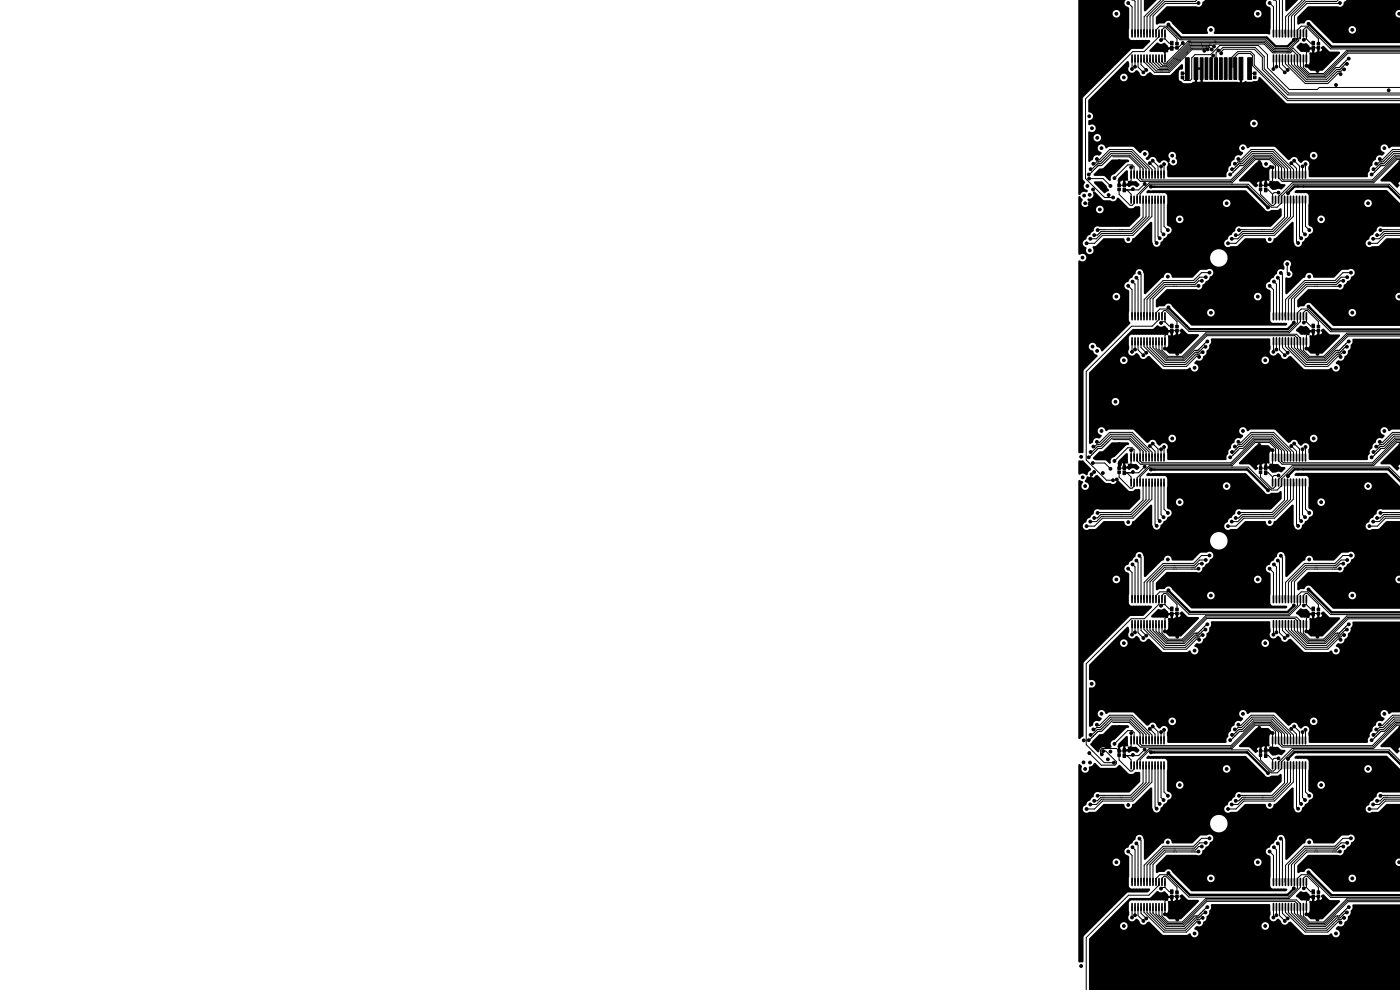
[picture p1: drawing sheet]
<svg xmlns="http://www.w3.org/2000/svg" width="297mm" height="210mm" viewBox="0 0 297 210" stroke-linecap="round" stroke-linejoin="round" font-family="sans-serif">
<g fill="none" stroke="#000" stroke-width=".36">
<path d="M240.2 6.4v1.4M240.2 11.7v1.4M240.8 6.4v1.4M240.8 11.7v1.4M241.4 6.4v1.4M241.4 11.7v1.4M242.1 6.4v1.4M242.1 11.7v1.4M242.7 6.4v1.4M242.7 11.7v1.4M243.3 6.4v1.4M243.3 11.7v1.4"/>
<path d="M244 6.4v1.4M244 11.7v1.4M244.6 6.4v1.4M244.6 11.7v1.4M245.2 6.4v1.4M245.2 11.7v1.4M245.9 6.4v1.4M245.9 11.7v1.4M246.5 6.4v1.4M246.5 11.7v1.4M247.1 6.4v1.4M247.1 11.7v1.4"/>
<path d="M270.2 6.4v1.4M270.2 11.7v1.4M270.8 6.4v1.4M270.8 11.7v1.4M271.4 6.4v1.4M271.4 11.7v1.4M272.1 6.4v1.4M272.1 11.7v1.4M272.7 6.4v1.4M272.7 11.7v1.4M273.3 6.4v1.4M273.3 11.7v1.4"/>
<path d="M274 6.4v1.4M274 11.7v1.4M274.6 6.4v1.4M274.6 11.7v1.4M275.2 6.4v1.4M275.2 11.7v1.4M275.9 6.4v1.4M275.9 11.7v1.4M276.5 6.4v1.4M276.5 11.7v1.4M277.1 6.4v1.4M277.1 11.7v1.4"/>
<path d="M240 36.3v1.5M240.6 36.3v1.5M241.2 36.3v1.5M241.9 36.3v1.5M242.5 36.3v1.5M243.1 36.3v1.5M243.8 36.3v1.5M244.4 36.3v1.5M245 36.3v1.5M245.7 36.3v1.5M246.3 36.3v1.5M246.9 36.3v1.5"/>
<path d="M270 36.3v1.5M270.6 36.3v1.5M271.2 36.3v1.5M271.9 36.3v1.5M272.5 36.3v1.5M273.1 36.3v1.5M273.8 36.3v1.5M274.4 36.3v1.5M275 36.3v1.5M275.7 36.3v1.5M276.3 36.3v1.5M276.9 36.3v1.5"/>
<path d="M240 41.6v1.5M240.6 41.6v1.5M241.2 41.6v1.5M241.9 41.6v1.5M242.5 41.6v1.5M243.1 41.6v1.5M243.8 41.6v1.5M244.4 41.6v1.5M245 41.6v1.5M245.7 41.6v1.5M246.3 41.6v1.5M246.9 41.6v1.5"/>
<path d="M270 41.6v1.5M270.6 41.6v1.5M271.2 41.6v1.5M271.9 41.6v1.5M272.5 41.6v1.5M273.1 41.6v1.5M273.8 41.6v1.5M274.4 41.6v1.5M275 41.6v1.5M275.7 41.6v1.5M276.3 41.6v1.5M276.9 41.6v1.5"/>
<path d="M240.2 66.4v1.4M240.2 71.7v1.4M240.8 66.4v1.4M240.8 71.7v1.4M241.4 66.4v1.4M241.4 71.7v1.4M242.1 66.4v1.4M242.1 71.7v1.4M242.7 66.4v1.4M242.7 71.7v1.4M243.3 66.4v1.4M243.3 71.7v1.4"/>
<path d="M244 66.4v1.4M244 71.7v1.4M244.6 66.4v1.4M244.6 71.7v1.4M245.2 66.4v1.4M245.2 71.7v1.4M245.9 66.4v1.4M245.9 71.7v1.4M246.5 66.4v1.4M246.5 71.7v1.4M247.1 66.4v1.4M247.1 71.7v1.4"/>
<path d="M270.2 66.4v1.4M270.2 71.7v1.4M270.8 66.4v1.4M270.8 71.7v1.4M271.4 66.4v1.4M271.4 71.7v1.4M272.1 66.4v1.4M272.1 71.7v1.4M272.7 66.4v1.4M272.7 71.7v1.4M273.3 66.4v1.4M273.3 71.7v1.4"/>
<path d="M274 66.4v1.4M274 71.7v1.4M274.6 66.4v1.4M274.6 71.7v1.4M275.2 66.4v1.4M275.2 71.7v1.4M275.9 66.4v1.4M275.9 71.7v1.4M276.5 66.4v1.4M276.5 71.7v1.4M277.1 66.4v1.4M277.1 71.7v1.4"/>
<path d="M240 96.3v1.5M240.6 96.3v1.5M241.2 96.3v1.5M241.9 96.3v1.5M242.5 96.3v1.5M243.1 96.3v1.5M243.8 96.3v1.5M244.4 96.3v1.5M245 96.3v1.5M245.7 96.3v1.5M246.3 96.3v1.5M246.9 96.3v1.5"/>
<path d="M270 96.3v1.5M270.6 96.3v1.5M271.2 96.3v1.5M271.9 96.3v1.5M272.5 96.3v1.5M273.1 96.3v1.5M273.8 96.3v1.5M274.4 96.3v1.5M275 96.3v1.5M275.7 96.3v1.5M276.3 96.3v1.5M276.9 96.3v1.5"/>
<path d="M240 101.6v1.5M240.6 101.6v1.5M241.2 101.6v1.5M241.9 101.6v1.5M242.5 101.6v1.5M243.1 101.6v1.5M243.8 101.6v1.5M244.4 101.6v1.5M245 101.6v1.5M245.7 101.6v1.5M246.3 101.6v1.5M246.9 101.6v1.5"/>
<path d="M270 101.6v1.5M270.6 101.6v1.5M271.2 101.6v1.5M271.9 101.6v1.5M272.5 101.6v1.5M273.1 101.6v1.5M273.8 101.6v1.5M274.4 101.6v1.5M275 101.6v1.5M275.7 101.6v1.5M276.3 101.6v1.5M276.9 101.6v1.5"/>
<path d="M240.2 126.4v1.4M240.2 131.7v1.4M240.8 126.4v1.4M240.8 131.7v1.4M241.4 126.4v1.4M241.4 131.7v1.4M242.1 126.4v1.4M242.1 131.7v1.4M242.7 126.4v1.4M242.7 131.7v1.4M243.3 126.4v1.4M243.3 131.7v1.4"/>
<path d="M244 126.4v1.4M244 131.7v1.4M244.6 126.4v1.4M244.6 131.7v1.4M245.2 126.4v1.4M245.2 131.7v1.4M245.9 126.4v1.4M245.9 131.7v1.4M246.5 126.4v1.4M246.5 131.7v1.4M247.1 126.4v1.4M247.1 131.7v1.4"/>
<path d="M270.2 126.4v1.4M270.2 131.7v1.4M270.8 126.4v1.4M270.8 131.7v1.4M271.4 126.4v1.4M271.4 131.7v1.4M272.1 126.4v1.4M272.1 131.7v1.4M272.7 126.4v1.4M272.7 131.7v1.4M273.3 126.4v1.4M273.3 131.7v1.4"/>
<path d="M274 126.4v1.4M274 131.7v1.4M274.6 126.4v1.4M274.6 131.7v1.4M275.2 126.4v1.4M275.2 131.7v1.4M275.9 126.4v1.4M275.9 131.7v1.4M276.5 126.4v1.4M276.5 131.7v1.4M277.1 126.4v1.4M277.1 131.7v1.4"/>
<path d="M240 156.3v1.5M240.6 156.3v1.5M241.2 156.3v1.5M241.9 156.3v1.5M242.5 156.3v1.5M243.1 156.3v1.5M243.8 156.3v1.5M244.4 156.3v1.5M245 156.3v1.5M245.7 156.3v1.5M246.3 156.3v1.5M246.9 156.3v1.5"/>
<path d="M270 156.3v1.5M270.6 156.3v1.5M271.2 156.3v1.5M271.9 156.3v1.5M272.5 156.3v1.5M273.1 156.3v1.5M273.8 156.3v1.5M274.4 156.3v1.5M275 156.3v1.5M275.7 156.3v1.5M276.3 156.3v1.5M276.9 156.3v1.5"/>
<path d="M240 161.6v1.5M240.6 161.6v1.5M241.2 161.6v1.5M241.9 161.6v1.5M242.5 161.6v1.5M243.1 161.6v1.5M243.8 161.6v1.5M244.4 161.6v1.5M245 161.6v1.5M245.7 161.6v1.5M246.3 161.6v1.5M246.9 161.6v1.5"/>
<path d="M270 161.6v1.5M270.6 161.6v1.5M271.2 161.6v1.5M271.9 161.6v1.5M272.5 161.6v1.5M273.1 161.6v1.5M273.8 161.6v1.5M274.4 161.6v1.5M275 161.6v1.5M275.7 161.6v1.5M276.3 161.6v1.5M276.9 161.6v1.5"/>
<path d="M240.2 186.4v1.4M240.2 191.7v1.4M240.8 186.4v1.4M240.8 191.7v1.4M241.4 186.4v1.4M241.4 191.7v1.4M242.1 186.4v1.4M242.1 191.7v1.4M242.7 186.4v1.4M242.7 191.7v1.4M243.3 186.4v1.4M243.3 191.7v1.4"/>
<path d="M244 186.4v1.4M244 191.7v1.4M244.6 186.4v1.4M244.6 191.7v1.4M245.2 186.4v1.4M245.2 191.7v1.4M245.9 186.4v1.4M245.9 191.7v1.4M246.5 186.4v1.4M246.5 191.7v1.4M247.1 186.4v1.4M247.1 191.7v1.4"/>
<path d="M270.2 186.4v1.4M270.2 191.7v1.4M270.8 186.4v1.4M270.8 191.7v1.4M271.4 186.4v1.4M271.4 191.7v1.4M272.1 186.4v1.4M272.1 191.7v1.4M272.7 186.4v1.4M272.7 191.7v1.4M273.3 186.4v1.4M273.3 191.7v1.4"/>
<path d="M274 186.4v1.4M274 191.7v1.4M274.6 186.4v1.4M274.6 191.7v1.4M275.2 186.4v1.4M275.2 191.7v1.4M275.9 186.4v1.4M275.9 191.7v1.4M276.5 186.4v1.4M276.5 191.7v1.4M277.1 186.4v1.4M277.1 191.7v1.4"/>
</g>
<g fill="#000" stroke="#000" stroke-width=".21">
<path d="M240 -.1h.6zM270 -.1h.6zM248.3 8.8h.6v.8h-.6zM248.3 9.9h.6v.8h-.6zM249.4 9h.6v.6h-.6zM249.4 9.9h.6v.5h-.6zM250.6 16.1h.5v.6h-.5zM250.6 15.3h.5v.5h-.5zM251.5 12.3h.8v4.6h-.8zM253.3 12.3h.8v4.6h-.8zM254.6 12.3h.6v4.6h-.6zM255.6 12.3h.6v4.6h-.6z"/>
<path d="M256.7 12.3h.6v4.6h-.6zM257.7 12.3h.6v4.6h-.6zM258.7 12.3h.6v4.6h-.6zM259.7 12.3h.6v4.6h-.6zM260.7 12.3h.6v4.6h-.6zM261.8 12.3h.6v4.6h-.6zM262.9 12.2h.8v4.7h-.8zM264.7 12.3h.8v4.6h-.8zM265.9 16.1h.6v.6h-.6zM265.9 15.3h.6v.5h-.6zM278.3 8.8h.6v.8h-.6zM278.3 9.9h.6v.8h-.6z"/>
<path d="M279.4 9h.6v.6h-.6zM279.4 9.9h.6v.5h-.6zM237.1 39h.6v.6h-.6zM238.2 38.8h.6v.8h-.6zM267.1 39h.6v.6h-.6zM268.2 38.8h.6v.8h-.6zM296.9 34.1h.2l-.1 .6-.3-.3zM237.1 39.9h.6v.6h-.6zM238.2 39.9h.6v.8h-.6zM267.1 39.9h.6v.6h-.6zM268.2 39.9h.6v.8h-.6zM248.3 68.8h.6v.8h-.6z"/>
<path d="M248.3 69.9h.6v.8h-.6zM249.4 69h.6v.6h-.6zM249.4 69.9h.6v.5h-.6zM278.3 68.8h.6v.8h-.6zM278.3 69.9h.6v.8h-.6zM279.4 69h.6v.6h-.6zM279.4 69.9h.6v.5h-.6zM237.1 99h.6v.6h-.6zM238.2 98.8h.6v.8h-.6zM267.1 99h.6v.6h-.6zM268.2 98.8h.6v.8h-.6zM296.9 94.1h.2l-.1 .6-.2-.2z"/>
<path d="M237.1 99.9h.6v.6h-.6zM238.2 99.9h.6v.8h-.6zM267.1 99.9h.6v.6h-.6zM268.2 99.9h.6v.8h-.6zM248.3 128.8h.6v.8h-.6zM248.3 129.9h.6v.8h-.6zM249.4 129h.6v.6h-.6zM249.4 129.9h.6v.5h-.6zM278.3 128.8h.6v.8h-.6zM278.3 129.9h.6v.8h-.6zM279.4 129h.6v.6h-.6zM279.4 129.9h.6v.5h-.6z"/>
<path d="M237.1 159h.6v.6h-.6zM238.2 158.8h.6v.8h-.6zM267.1 159h.6v.6h-.6zM268.2 158.8h.6v.8h-.6zM296.8 154.2l.2-.1v.6l-.2-.2zM237.1 159.9h.6v.6h-.6zM238.2 159.9h.6v.8h-.6zM267.1 159.9h.6v.6h-.6zM268.2 159.9h.6v.8h-.6zM248.3 188.8h.6v.8h-.6zM248.3 189.9h.6v.8h-.6zM249.4 189h.6v.6h-.6z"/>
<path d="M249.4 189.9h.6v.5h-.6zM278.3 188.8h.6v.8h-.6zM278.3 189.9h.6v.8h-.6zM279.4 189h.6v.6h-.6zM279.4 189.9h.6v.5h-.6z"/>
<circle cx="234.7" cy="19.4" r=".3"/>
<circle cx="235.4" cy="1.6" r=".3"/>
<circle cx="236.8" cy="2.9" r=".3"/>
<circle cx="238.4" cy="16.4" r=".3"/>
<circle cx="239.3" cy=".6" r=".3"/>
<circle cx="240.2" cy="14.6" r=".3"/>
<circle cx="240.8" cy="14.2" r=".3"/>
<circle cx="242.6" cy="15.4" r=".3"/>
<circle cx="243.2" cy="14.8" r=".3"/>
<circle cx="246.3" cy="10.4" r=".3"/>
<circle cx="246.3" cy="8.5" r=".3"/>
<circle cx="247.9" cy="5.2" r=".3"/>
<circle cx="249.7" cy="15.1" r=".3"/>
<circle cx="250.9" cy="9.1" r=".3"/>
<circle cx="252.7" cy="3.9" r=".3"/>
<circle cx="253.9" cy="19.6" r=".3"/>
<circle cx="254.3" cy=".6" r=".3"/>
<circle cx="255.5" cy="10.8" r=".3"/>
<circle cx="256.2" cy="10.5" r=".3"/>
<circle cx="256.9" cy="6.3" r=".3"/>
<circle cx="257.1" cy="10.5" r=".3"/>
<circle cx="257.4" cy="11.8" r=".3"/>
<circle cx="257.5" cy="9.9" r=".3"/>
<circle cx="258.5" cy="10.7" r=".3"/>
<circle cx="259.1" cy="11.3" r=".3"/>
<circle cx="264.7" cy="19.1" r=".3"/>
<circle cx="265.4" cy="1.6" r=".3"/>
<circle cx="266.8" cy="2.9" r=".3"/>
<circle cx="269.3" cy=".6" r=".3"/>
<circle cx="270.2" cy="14.6" r=".3"/>
<circle cx="270.8" cy="14.2" r=".3"/>
<circle cx="272.6" cy="15.4" r=".3"/>
<circle cx="273.2" cy="14.8" r=".3"/>
<circle cx="274.5" cy="8.4" r=".3"/>
<circle cx="276.6" cy="8.4" r=".3"/>
<circle cx="277.1" cy="13.9" r=".3"/>
<circle cx="277.6" cy="5" r=".3"/>
<circle cx="279.5" cy="15.1" r=".3"/>
<circle cx="282.6" cy="3.9" r=".3"/>
<circle cx="283.4" cy="18" r=".3"/>
<circle cx="284.3" cy=".6" r=".3"/>
<circle cx="284.4" cy="15.7" r=".3"/>
<circle cx="285.1" cy="14.7" r=".3"/>
<circle cx="285.7" cy="13.6" r=".3"/>
<circle cx="286.1" cy="12.4" r=".3"/>
<circle cx="286.9" cy="6.3" r=".3"/>
<circle cx="294.6" cy="19.2" r=".3"/>
<circle cx="295.4" cy="1.6" r=".3"/>
<circle cx="296.8" cy="2.9" r=".3"/>
<circle cx="229.4" cy="39.8" r=".3"/>
<circle cx="230.7" cy="39.5" r=".3"/>
<circle cx="231" cy="37" r=".3"/>
<circle cx="231.1" cy="37.9" r=".3"/>
<circle cx="231.1" cy="24.7" r=".3"/>
<circle cx="231.4" cy="35.9" r=".3"/>
<circle cx="231.6" cy="27.2" r=".3"/>
<circle cx="232" cy="34.7" r=".3"/>
<circle cx="232.7" cy="33.7" r=".3"/>
<circle cx="232.8" cy="29.2" r=".3"/>
<circle cx="233.7" cy="31.4" r=".3"/>
<circle cx="233.7" cy="39.9" r=".3"/>
<circle cx="235.6" cy="39.4" r=".3"/>
<circle cx="236.4" cy="37.8" r=".3"/>
<circle cx="237.4" cy="34.2" r=".3"/>
<circle cx="240" cy="35.5" r=".3"/>
<circle cx="242.8" cy="39" r=".3"/>
<circle cx="242.9" cy="32.6" r=".3"/>
<circle cx="243.9" cy="34.6" r=".3"/>
<circle cx="244.2" cy="39.6" r=".3"/>
<circle cx="244.5" cy="34.1" r=".3"/>
<circle cx="246.3" cy="35.3" r=".3"/>
<circle cx="247" cy="34.8" r=".3"/>
<circle cx="248.7" cy="33" r=".3"/>
<circle cx="248.9" cy="34.3" r=".3"/>
<circle cx="252.4" cy="30.4" r=".3"/>
<circle cx="254.9" cy="20.4" r=".3"/>
<circle cx="261" cy="37" r=".3"/>
<circle cx="261.4" cy="35.9" r=".3"/>
<circle cx="262" cy="34.7" r=".3"/>
<circle cx="262.7" cy="33.7" r=".3"/>
<circle cx="263.7" cy="31.4" r=".3"/>
<circle cx="266" cy="26.2" r=".3"/>
<circle cx="267.2" cy="34.4" r=".3"/>
<circle cx="268.6" cy="34.8" r=".3"/>
<circle cx="270" cy="35.5" r=".3"/>
<circle cx="273.9" cy="34.6" r=".3"/>
<circle cx="274.5" cy="34.1" r=".3"/>
<circle cx="276.3" cy="35.3" r=".3"/>
<circle cx="277" cy="34.8" r=".3"/>
<circle cx="278.7" cy="33" r=".3"/>
<circle cx="282.5" cy="30.5" r=".3"/>
<circle cx="291" cy="37" r=".3"/>
<circle cx="291.4" cy="35.9" r=".3"/>
<circle cx="292" cy="34.7" r=".3"/>
<circle cx="292.7" cy="33.7" r=".3"/>
<circle cx="293.7" cy="31.4" r=".3"/>
<circle cx="229.7" cy="54.7" r=".3"/>
<circle cx="230" cy="41.5" r=".3"/>
<circle cx="230.2" cy="43.1" r=".3"/>
<circle cx="230.5" cy="51.6" r=".3"/>
<circle cx="231.1" cy="43.2" r=".3"/>
<circle cx="231.2" cy="41.3" r=".3"/>
<circle cx="231.2" cy="53.1" r=".3"/>
<circle cx="231.3" cy="50.7" r=".3"/>
<circle cx="231.9" cy="40.2" r=".3"/>
<circle cx="232.1" cy="49.9" r=".3"/>
<circle cx="232.8" cy="48.8" r=".3"/>
<circle cx="233.3" cy="44.4" r=".3"/>
<circle cx="234.6" cy="45.5" r=".3"/>
<circle cx="235.2" cy="41.4" r=".3"/>
<circle cx="236.1" cy="41.9" r=".3"/>
<circle cx="239.4" cy="50.8" r=".3"/>
<circle cx="240.3" cy="59.7" r=".3"/>
<circle cx="240.3" cy="40.1" r=".3"/>
<circle cx="241.1" cy="58.9" r=".3"/>
<circle cx="241.7" cy="57.9" r=".3"/>
<circle cx="245.4" cy="51.6" r=".3"/>
<circle cx="246" cy="50.5" r=".3"/>
<circle cx="246.8" cy="49.7" r=".3"/>
<circle cx="247.7" cy="58.7" r=".3"/>
<circle cx="247.8" cy="48.8" r=".3"/>
<circle cx="250.3" cy="46.5" r=".3"/>
<circle cx="251.7" cy="47.9" r=".3"/>
<circle cx="255" cy="59.6" r=".3"/>
<circle cx="255.8" cy="58.8" r=".3"/>
<circle cx="256.6" cy="57.8" r=".3"/>
<circle cx="260.2" cy="43.1" r=".3"/>
<circle cx="260.5" cy="51.6" r=".3"/>
<circle cx="261.3" cy="50.7" r=".3"/>
<circle cx="262.1" cy="49.9" r=".3"/>
<circle cx="262.9" cy="48.8" r=".3"/>
<circle cx="264.6" cy="45.5" r=".3"/>
<circle cx="269" cy="44" r=".3"/>
<circle cx="269.4" cy="50.8" r=".3"/>
<circle cx="270.3" cy="59.7" r=".3"/>
<circle cx="271.1" cy="58.9" r=".3"/>
<circle cx="271.2" cy="40.9" r=".3"/>
<circle cx="271.7" cy="57.9" r=".3"/>
<circle cx="273.1" cy="56" r=".3"/>
<circle cx="273.2" cy="41" r=".3"/>
<circle cx="273.4" cy="58.1" r=".3"/>
<circle cx="274" cy="53.3" r=".3"/>
<circle cx="275.4" cy="51.6" r=".3"/>
<circle cx="276" cy="50.5" r=".3"/>
<circle cx="276.9" cy="49.7" r=".3"/>
<circle cx="277.7" cy="58.7" r=".3"/>
<circle cx="277.8" cy="48.8" r=".3"/>
<circle cx="280.3" cy="46.5" r=".3"/>
<circle cx="281.7" cy="47.9" r=".3"/>
<circle cx="285" cy="59.6" r=".3"/>
<circle cx="285.8" cy="58.8" r=".3"/>
<circle cx="286.6" cy="57.8" r=".3"/>
<circle cx="290.2" cy="43.1" r=".3"/>
<circle cx="290.5" cy="51.6" r=".3"/>
<circle cx="291.3" cy="50.7" r=".3"/>
<circle cx="292.1" cy="49.9" r=".3"/>
<circle cx="292.9" cy="48.8" r=".3"/>
<circle cx="294.6" cy="45.4" r=".3"/>
<circle cx="231.8" cy="73.5" r=".3"/>
<circle cx="232.7" cy="74.4" r=".3"/>
<circle cx="234.7" cy="79.4" r=".3"/>
<circle cx="235.4" cy="61.5" r=".3"/>
<circle cx="236.8" cy="62.9" r=".3"/>
<circle cx="238.4" cy="76.4" r=".3"/>
<circle cx="239.3" cy="60.6" r=".3"/>
<circle cx="240.2" cy="74.6" r=".3"/>
<circle cx="240.8" cy="74.1" r=".3"/>
<circle cx="242.6" cy="75.4" r=".3"/>
<circle cx="243.2" cy="74.8" r=".3"/>
<circle cx="246.3" cy="68.5" r=".3"/>
<circle cx="247.1" cy="73.9" r=".3"/>
<circle cx="247.9" cy="65.2" r=".3"/>
<circle cx="249.7" cy="75.1" r=".3"/>
<circle cx="252.7" cy="63.9" r=".3"/>
<circle cx="253.4" cy="78" r=".3"/>
<circle cx="254.3" cy="60.6" r=".3"/>
<circle cx="254.4" cy="75.7" r=".3"/>
<circle cx="255.1" cy="74.7" r=".3"/>
<circle cx="255.7" cy="73.6" r=".3"/>
<circle cx="256.1" cy="72.4" r=".3"/>
<circle cx="256.9" cy="66.3" r=".3"/>
<circle cx="264.7" cy="79.1" r=".3"/>
<circle cx="265.4" cy="61.5" r=".3"/>
<circle cx="266.8" cy="62.9" r=".3"/>
<circle cx="268.4" cy="76.4" r=".3"/>
<circle cx="269.3" cy="60.6" r=".3"/>
<circle cx="270.2" cy="74.6" r=".3"/>
<circle cx="270.8" cy="74.1" r=".3"/>
<circle cx="272.6" cy="75.4" r=".3"/>
<circle cx="273.2" cy="74.8" r=".3"/>
<circle cx="274.5" cy="68.4" r=".3"/>
<circle cx="276.6" cy="68.4" r=".3"/>
<circle cx="277.1" cy="73.9" r=".3"/>
<circle cx="277.6" cy="65" r=".3"/>
<circle cx="279.5" cy="75.1" r=".3"/>
<circle cx="282.6" cy="63.9" r=".3"/>
<circle cx="283.4" cy="78" r=".3"/>
<circle cx="284.3" cy="60.6" r=".3"/>
<circle cx="284.4" cy="75.7" r=".3"/>
<circle cx="285.1" cy="74.7" r=".3"/>
<circle cx="285.7" cy="73.6" r=".3"/>
<circle cx="286.1" cy="72.4" r=".3"/>
<circle cx="286.9" cy="66.3" r=".3"/>
<circle cx="294.6" cy="79.1" r=".3"/>
<circle cx="295.4" cy="61.5" r=".3"/>
<circle cx="296.8" cy="62.9" r=".3"/>
<circle cx="229.4" cy="99.8" r=".3"/>
<circle cx="229.4" cy="96.9" r=".3"/>
<circle cx="231" cy="97" r=".3"/>
<circle cx="231.4" cy="95.9" r=".3"/>
<circle cx="231.8" cy="98.2" r=".3"/>
<circle cx="232" cy="94.7" r=".3"/>
<circle cx="232.7" cy="93.7" r=".3"/>
<circle cx="233.7" cy="91.4" r=".3"/>
<circle cx="235.6" cy="99.4" r=".3"/>
<circle cx="236.4" cy="97.8" r=".3"/>
<circle cx="236.6" cy="85.2" r=".3"/>
<circle cx="237.4" cy="94.2" r=".3"/>
<circle cx="237.6" cy="98.6" r=".3"/>
<circle cx="240" cy="95.5" r=".3"/>
<circle cx="242.8" cy="99" r=".3"/>
<circle cx="243.9" cy="94.6" r=".3"/>
<circle cx="244.2" cy="99.6" r=".3"/>
<circle cx="244.5" cy="94.1" r=".3"/>
<circle cx="246.3" cy="95.3" r=".3"/>
<circle cx="246.9" cy="94.8" r=".3"/>
<circle cx="248.7" cy="93" r=".3"/>
<circle cx="252.4" cy="90.4" r=".3"/>
<circle cx="261" cy="97" r=".3"/>
<circle cx="261.4" cy="95.9" r=".3"/>
<circle cx="262" cy="94.7" r=".3"/>
<circle cx="262.7" cy="93.7" r=".3"/>
<circle cx="263.7" cy="91.4" r=".3"/>
<circle cx="267.2" cy="94.4" r=".3"/>
<circle cx="270" cy="95.5" r=".3"/>
<circle cx="273.9" cy="94.6" r=".3"/>
<circle cx="274.5" cy="94.1" r=".3"/>
<circle cx="276.3" cy="95.3" r=".3"/>
<circle cx="277" cy="94.8" r=".3"/>
<circle cx="278.7" cy="93" r=".3"/>
<circle cx="282.5" cy="90.5" r=".3"/>
<circle cx="291" cy="97" r=".3"/>
<circle cx="291.4" cy="95.9" r=".3"/>
<circle cx="292" cy="94.7" r=".3"/>
<circle cx="292.7" cy="93.7" r=".3"/>
<circle cx="293.7" cy="91.4" r=".3"/>
<circle cx="229.7" cy="101.3" r=".3"/>
<circle cx="230.2" cy="103.1" r=".3"/>
<circle cx="230.5" cy="111.6" r=".3"/>
<circle cx="231.3" cy="110.7" r=".3"/>
<circle cx="231.4" cy="101.4" r=".3"/>
<circle cx="231.6" cy="100.6" r=".3"/>
<circle cx="232.1" cy="100.1" r=".3"/>
<circle cx="232.1" cy="109.9" r=".3"/>
<circle cx="232.8" cy="108.8" r=".3"/>
<circle cx="234" cy="100.3" r=".3"/>
<circle cx="234.6" cy="105.5" r=".3"/>
<circle cx="236.1" cy="101.9" r=".3"/>
<circle cx="236.9" cy="101.7" r=".3"/>
<circle cx="239.4" cy="110.8" r=".3"/>
<circle cx="240.3" cy="119.7" r=".3"/>
<circle cx="240.3" cy="100.1" r=".3"/>
<circle cx="241.1" cy="118.9" r=".3"/>
<circle cx="241.7" cy="117.9" r=".3"/>
<circle cx="245.4" cy="111.6" r=".3"/>
<circle cx="246" cy="110.5" r=".3"/>
<circle cx="246.8" cy="109.7" r=".3"/>
<circle cx="247.7" cy="118.7" r=".3"/>
<circle cx="247.8" cy="108.8" r=".3"/>
<circle cx="250.3" cy="106.5" r=".3"/>
<circle cx="251.7" cy="107.9" r=".3"/>
<circle cx="255" cy="119.6" r=".3"/>
<circle cx="255.8" cy="118.8" r=".3"/>
<circle cx="256.6" cy="117.8" r=".3"/>
<circle cx="260.2" cy="103.1" r=".3"/>
<circle cx="260.5" cy="111.6" r=".3"/>
<circle cx="261.3" cy="110.7" r=".3"/>
<circle cx="262.1" cy="109.9" r=".3"/>
<circle cx="262.9" cy="108.8" r=".3"/>
<circle cx="264.6" cy="105.5" r=".3"/>
<circle cx="269" cy="104" r=".3"/>
<circle cx="269.4" cy="110.8" r=".3"/>
<circle cx="270.3" cy="119.7" r=".3"/>
<circle cx="271.1" cy="118.9" r=".3"/>
<circle cx="271.2" cy="100.9" r=".3"/>
<circle cx="271.7" cy="117.9" r=".3"/>
<circle cx="273.2" cy="101" r=".3"/>
<circle cx="275.4" cy="111.6" r=".3"/>
<circle cx="276" cy="110.5" r=".3"/>
<circle cx="276.9" cy="109.7" r=".3"/>
<circle cx="277.7" cy="118.7" r=".3"/>
<circle cx="277.8" cy="108.8" r=".3"/>
<circle cx="280.3" cy="106.5" r=".3"/>
<circle cx="281.7" cy="107.9" r=".3"/>
<circle cx="285" cy="119.6" r=".3"/>
<circle cx="285.8" cy="118.8" r=".3"/>
<circle cx="286.6" cy="117.8" r=".3"/>
<circle cx="290.2" cy="103.1" r=".3"/>
<circle cx="290.5" cy="111.6" r=".3"/>
<circle cx="291.3" cy="110.7" r=".3"/>
<circle cx="292.1" cy="109.9" r=".3"/>
<circle cx="292.9" cy="108.8" r=".3"/>
<circle cx="294.6" cy="105.4" r=".3"/>
<circle cx="234.7" cy="139.4" r=".3"/>
<circle cx="235.4" cy="121.5" r=".3"/>
<circle cx="236.8" cy="122.9" r=".3"/>
<circle cx="238.4" cy="136.4" r=".3"/>
<circle cx="239.3" cy="120.6" r=".3"/>
<circle cx="240.1" cy="134.6" r=".3"/>
<circle cx="240.8" cy="134.1" r=".3"/>
<circle cx="242.6" cy="135.4" r=".3"/>
<circle cx="243.2" cy="134.8" r=".3"/>
<circle cx="246.3" cy="128.5" r=".3"/>
<circle cx="247.1" cy="133.9" r=".3"/>
<circle cx="247.9" cy="125.2" r=".3"/>
<circle cx="249.7" cy="135.1" r=".3"/>
<circle cx="252.7" cy="123.9" r=".3"/>
<circle cx="253.4" cy="138" r=".3"/>
<circle cx="254.3" cy="120.6" r=".3"/>
<circle cx="254.4" cy="135.7" r=".3"/>
<circle cx="255.1" cy="134.7" r=".3"/>
<circle cx="255.7" cy="133.6" r=".3"/>
<circle cx="256.1" cy="132.4" r=".3"/>
<circle cx="256.9" cy="126.3" r=".3"/>
<circle cx="264.7" cy="139.1" r=".3"/>
<circle cx="265.4" cy="121.5" r=".3"/>
<circle cx="266.8" cy="122.9" r=".3"/>
<circle cx="268.4" cy="136.4" r=".3"/>
<circle cx="269.3" cy="120.6" r=".3"/>
<circle cx="270.1" cy="134.6" r=".3"/>
<circle cx="270.8" cy="134.1" r=".3"/>
<circle cx="272.6" cy="135.4" r=".3"/>
<circle cx="273.2" cy="134.8" r=".3"/>
<circle cx="274.5" cy="128.4" r=".3"/>
<circle cx="276.6" cy="128.4" r=".3"/>
<circle cx="277.1" cy="133.9" r=".3"/>
<circle cx="277.6" cy="125" r=".3"/>
<circle cx="279.5" cy="135.1" r=".3"/>
<circle cx="282.6" cy="123.9" r=".3"/>
<circle cx="283.4" cy="138" r=".3"/>
<circle cx="284.3" cy="120.6" r=".3"/>
<circle cx="284.4" cy="135.7" r=".3"/>
<circle cx="285.1" cy="134.7" r=".3"/>
<circle cx="285.7" cy="133.6" r=".3"/>
<circle cx="286.1" cy="132.4" r=".3"/>
<circle cx="286.9" cy="126.3" r=".3"/>
<circle cx="294.6" cy="139.1" r=".3"/>
<circle cx="295.4" cy="121.5" r=".3"/>
<circle cx="296.8" cy="122.9" r=".3"/>
<circle cx="229.9" cy="157.1" r=".3"/>
<circle cx="231" cy="157" r=".3"/>
<circle cx="231.1" cy="159.8" r=".3"/>
<circle cx="231.4" cy="155.9" r=".3"/>
<circle cx="231.6" cy="145.1" r=".3"/>
<circle cx="232" cy="154.7" r=".3"/>
<circle cx="232.7" cy="153.7" r=".3"/>
<circle cx="233.7" cy="151.4" r=".3"/>
<circle cx="234" cy="159.3" r=".3"/>
<circle cx="235.6" cy="159.4" r=".3"/>
<circle cx="236.4" cy="157.8" r=".3"/>
<circle cx="237.4" cy="154.2" r=".3"/>
<circle cx="240" cy="155.5" r=".3"/>
<circle cx="242.8" cy="159" r=".3"/>
<circle cx="243.9" cy="154.6" r=".3"/>
<circle cx="244.2" cy="159.6" r=".3"/>
<circle cx="244.5" cy="154.1" r=".3"/>
<circle cx="246.3" cy="155.3" r=".3"/>
<circle cx="246.9" cy="154.8" r=".3"/>
<circle cx="248.7" cy="154.4" r=".3"/>
<circle cx="248.7" cy="153" r=".3"/>
<circle cx="252.4" cy="150.4" r=".3"/>
<circle cx="261" cy="157" r=".3"/>
<circle cx="261.4" cy="155.9" r=".3"/>
<circle cx="262" cy="154.7" r=".3"/>
<circle cx="262.7" cy="153.7" r=".3"/>
<circle cx="263.7" cy="151.4" r=".3"/>
<circle cx="267.2" cy="154.4" r=".3"/>
<circle cx="270" cy="155.5" r=".3"/>
<circle cx="273.9" cy="154.6" r=".3"/>
<circle cx="274.5" cy="154.1" r=".3"/>
<circle cx="276.3" cy="155.3" r=".3"/>
<circle cx="277" cy="154.8" r=".3"/>
<circle cx="278.7" cy="153" r=".3"/>
<circle cx="282.5" cy="150.5" r=".3"/>
<circle cx="291" cy="157" r=".3"/>
<circle cx="291.4" cy="155.9" r=".3"/>
<circle cx="292" cy="154.7" r=".3"/>
<circle cx="292.7" cy="153.7" r=".3"/>
<circle cx="293.7" cy="151.4" r=".3"/>
<circle cx="229.9" cy="161.7" r=".3"/>
<circle cx="230.2" cy="163.1" r=".3"/>
<circle cx="230.5" cy="171.6" r=".3"/>
<circle cx="231.2" cy="161.8" r=".3"/>
<circle cx="231.3" cy="170.6" r=".3"/>
<circle cx="232.1" cy="169.9" r=".3"/>
<circle cx="232.8" cy="168.8" r=".3"/>
<circle cx="233.7" cy="160" r=".3"/>
<circle cx="234.6" cy="165.5" r=".3"/>
<circle cx="235" cy="161.1" r=".3"/>
<circle cx="236.3" cy="161.8" r=".3"/>
<circle cx="238.5" cy="164.6" r=".3"/>
<circle cx="239.4" cy="170.8" r=".3"/>
<circle cx="240.3" cy="179.7" r=".3"/>
<circle cx="240.3" cy="160.1" r=".3"/>
<circle cx="241.1" cy="178.9" r=".3"/>
<circle cx="241.7" cy="177.9" r=".3"/>
<circle cx="245.4" cy="171.6" r=".3"/>
<circle cx="246" cy="170.5" r=".3"/>
<circle cx="246.8" cy="169.7" r=".3"/>
<circle cx="247.7" cy="178.7" r=".3"/>
<circle cx="247.8" cy="168.8" r=".3"/>
<circle cx="248.3" cy="164.9" r=".3"/>
<circle cx="250.3" cy="166.5" r=".3"/>
<circle cx="251.7" cy="167.9" r=".3"/>
<circle cx="255" cy="179.6" r=".3"/>
<circle cx="255.8" cy="178.8" r=".3"/>
<circle cx="256.6" cy="177.8" r=".3"/>
<circle cx="260.2" cy="163.1" r=".3"/>
<circle cx="260.5" cy="171.6" r=".3"/>
<circle cx="261.3" cy="170.6" r=".3"/>
<circle cx="262.1" cy="169.9" r=".3"/>
<circle cx="262.9" cy="168.8" r=".3"/>
<circle cx="264.6" cy="165.5" r=".3"/>
<circle cx="269" cy="164" r=".3"/>
<circle cx="269.4" cy="170.8" r=".3"/>
<circle cx="270.3" cy="179.7" r=".3"/>
<circle cx="271.1" cy="178.9" r=".3"/>
<circle cx="271.2" cy="160.9" r=".3"/>
<circle cx="271.7" cy="177.9" r=".3"/>
<circle cx="273.2" cy="161" r=".3"/>
<circle cx="275.4" cy="171.6" r=".3"/>
<circle cx="276" cy="170.5" r=".3"/>
<circle cx="276.9" cy="169.7" r=".3"/>
<circle cx="277.7" cy="178.7" r=".3"/>
<circle cx="277.8" cy="168.8" r=".3"/>
<circle cx="280.3" cy="166.5" r=".3"/>
<circle cx="281.7" cy="167.9" r=".3"/>
<circle cx="285" cy="179.6" r=".3"/>
<circle cx="285.8" cy="178.8" r=".3"/>
<circle cx="286.6" cy="177.8" r=".3"/>
<circle cx="290.2" cy="163.1" r=".3"/>
<circle cx="290.5" cy="171.6" r=".3"/>
<circle cx="291.3" cy="170.6" r=".3"/>
<circle cx="292.1" cy="169.9" r=".3"/>
<circle cx="292.9" cy="168.8" r=".3"/>
<circle cx="294.6" cy="165.4" r=".3"/>
<circle cx="234.7" cy="199.4" r=".3"/>
<circle cx="235.4" cy="181.5" r=".3"/>
<circle cx="236.8" cy="182.9" r=".3"/>
<circle cx="238.4" cy="196.4" r=".3"/>
<circle cx="239.3" cy="180.6" r=".3"/>
<circle cx="240.1" cy="194.6" r=".3"/>
<circle cx="240.8" cy="194.1" r=".3"/>
<circle cx="242.6" cy="195.4" r=".3"/>
<circle cx="243.2" cy="194.8" r=".3"/>
<circle cx="246.3" cy="188.5" r=".3"/>
<circle cx="247.1" cy="193.9" r=".3"/>
<circle cx="247.9" cy="185.2" r=".3"/>
<circle cx="249.7" cy="195.1" r=".3"/>
<circle cx="252.7" cy="183.9" r=".3"/>
<circle cx="253.4" cy="198" r=".3"/>
<circle cx="254.3" cy="180.6" r=".3"/>
<circle cx="254.4" cy="195.7" r=".3"/>
<circle cx="255.1" cy="194.7" r=".3"/>
<circle cx="255.7" cy="193.6" r=".3"/>
<circle cx="256.1" cy="192.4" r=".3"/>
<circle cx="256.9" cy="186.3" r=".3"/>
<circle cx="264.7" cy="199.1" r=".3"/>
<circle cx="265.4" cy="181.5" r=".3"/>
<circle cx="266.8" cy="182.9" r=".3"/>
<circle cx="268.4" cy="196.4" r=".3"/>
<circle cx="269.3" cy="180.6" r=".3"/>
<circle cx="270.1" cy="194.6" r=".3"/>
<circle cx="270.8" cy="194.1" r=".3"/>
<circle cx="272.6" cy="195.4" r=".3"/>
<circle cx="273.2" cy="194.8" r=".3"/>
<circle cx="274.5" cy="188.4" r=".3"/>
<circle cx="276.6" cy="188.4" r=".3"/>
<circle cx="277.1" cy="193.9" r=".3"/>
<circle cx="277.6" cy="185" r=".3"/>
<circle cx="279.5" cy="195.1" r=".3"/>
<circle cx="282.6" cy="183.9" r=".3"/>
<circle cx="283.4" cy="198" r=".3"/>
<circle cx="284.3" cy="180.6" r=".3"/>
<circle cx="284.4" cy="195.7" r=".3"/>
<circle cx="285.1" cy="194.7" r=".3"/>
<circle cx="285.7" cy="193.6" r=".3"/>
<circle cx="286.1" cy="192.4" r=".3"/>
<circle cx="286.9" cy="186.3" r=".3"/>
<circle cx="294.6" cy="199.1" r=".3"/>
<circle cx="295.4" cy="181.5" r=".3"/>
<circle cx="296.8" cy="182.9" r=".3"/>
<circle cx="229.4" cy="204.9" r=".3"/>
<circle cx="290.3" cy="205.2" r=".3"/>
</g>
<g fill="none" stroke="#000" stroke-width=".21">
<path d="M240.5 0l.3 .3v6.8M241.4 -.1v7.2M242.1 0v7.1M246.3 0l-3.6 3.5v3.6M246.9 0l-3.6 3.5v3.6M253.9 0l-.3 .3h-6.5l-3.1 3.1v3.7M270.5 0l.3 .3v6.8M271.4 -.1v7.2M272.1 0v7.1M276.3 0l-3.6 3.5v3.6M276.9 0l-3.6 3.5v3.6M283.9 0l-.3 .3h-6.5l-3.1 3.1v3.7"/>
<path d="M239.3 .6l.9 .9v5.6M240.2 14.6h.1M240.2 12.4v2.2M240.8 12.4v1.7M240.8 14.1v.1M241.4 12.4v1.8l1.2 1.2M242.1 12.4v1.3l1.1 1.1M242.7 12.4v.7l2.2 2.3h3.2l2.4-2.4M244.6 12.4v.7l1.3 1.3h1.8l.9-.9M245.2 7.1v-.7l.8-.8h1.5l2.9 2.8h18.1l1.9 1.9h3l1.6-1.6v-.5M245.9 7.1v.7l-3.2 3.2h-2.4l-10 10v16.9l4 4h1.8M246.3 10.4l.8 .9"/>
<path d="M246.5 7.1v-.8l.4-.4h.4l2.4 2.3v1.1M247.1 8.3h-.6l-.2 .2M247.1 7.1v1.2M247.1 8.3l.9 .9h.6M247.6 13.1v.1M247.7 5.7h.1M249 12.3h.1M249.3 12.4v.1M249.6 12.6l-1 .9M249.6 12.6h.1M249.9 12.7h.1M250.2 12.8h.1"/>
<path d="M250.5 12.9v.1M250.8 16.4v.3l.4 .4h1.3l.3-.3v-4.5l.7-.7h3.3l2-2h8.1l2 2v2.8l4.6 4.6h6l.4-.4h17.2M250.9 9.1l-1 1-1.9 .2-.9 .9v1.2M251.9 14.6l-.1 1h-1M253.7 14.6v4.8l.2 .2M254.3 .6l-7 .1-2.7 2.7v3.7M254.8 9h.1M254.9 9.3h.1M254.9 14.6v5.8M255 9.6h.1M255.2 9.9h.1M255.3 10.2h.1"/>
<path d="M255.5 10.8l-.1-.3h-2.6l-2.3 2.4M255.7 10.2h.1M255.8 9.9h.1M256 9.9h.1M256.2 10.5l-.2-.3h-3.3l-4.8 4.9h-2.6l-2-2v-.7M256.4 9.9h.1M256.5 9.6h.1M256.7 9.3h.1M256.8 9h.1M257.1 10.5l-.6-.6h-3.9l-4.8 4.9h-2.2l-1.6-1.7v-.7M257.4 11.8l-.4 .4v4.3M257.5 9.9h-.2l-.3-.3h-4.5l-2.9 3"/>
<path d="M258 16.5v-5.3l.5-.5h.3l.6-.6h6.9l1.9 1.9v2.6l5.2 5.1h23.7M259.1 11.3v-.3l.5-.5h6.5l1.7 1.7v2.5l5.4 5.4h23.9M261 14.6l.4-.4v-2.1l1.1-1.1h2.9l.7 .7v2.1l7.1 7.1h23.9M262.1 14.6l-.4-.4v-1.9l1-.9h2.5l.5 .5v2l7.4 7.4h24M263.3 14.6v3.1l1.4 1.4M265.1 15.5v.1M265.1 15.6h1.1M265.1 14.6v.9M269.3 .6l.9 .9v5.6M270.2 12.4v2.2M270.2 14.6h.1M270.8 12.4v1.7"/>
<path d="M270.8 14.1v.1M271.4 12.4v1.8l1.2 1.2M272.1 12.4v1.3l1.1 1.1M272.7 12.4v1.1l4.2 4.2h4.8l2.2-2.2h.3l.2 .2M273.3 12.4v1.2l3.8 3.7h4.4l2.2-2.2h.8l.5-.5 .1 .1M274 12.4v1.3l3.2 3.2h4.2l2.2-2.2h.7l1-1 .4-.1M274.6 12.4v1.3l2.8 2.8h3.8l2.2-2.2h.7l2-1.9M274.6 13.5h.1M274.9 8.1l.3 .3v-2l.8-.8h1.5l4.8 4.8h14.8M274.9 8.1h.1M275.9 7.1v1.1l-.3-.2-.1 .6-2 2h-3.2l-1.9-1.9h-16.3l-4.8 4.8h-.3l-.5-.4v-.7M276.5 7.1v-.8l.4-.4h.4l2.4 2.3v1.1"/>
<path d="M277.1 8.3h-.3l-.2 .1M277.1 7.1v1.2M277.1 8.3l.9 .9h.6M279.7 10.1l-1.7 .2-.9 .9v2.7M283.8 14.3h.1M284 14.7h.1M284.1 14.3h.1M284.2 15.1h.1M284.3 .6l-7 .1-2.7 2.7v3.7M284.5 14.5h.1M284.7 13.7h.1M284.9 14.1h.1"/>
<path d="M285.1 13.3h.1M285.5 13h.1M297.1 11h-11.2l-5 4.9h-3.2l-1.8-1.8v-2.4l-1.6-1.5-.7 .7h-3.4l-1.9-1.9h-16.1l-4.8 4.8h-.8l-.7-.7v-.7M297.1 11.3h-11.1l-4.9 4.9h-3.6l-2.3-2.3v-2.2l-1-1-.5 .5h-3.7l-1.8-1.9h-15.9l-4.7 4.8h-1.3l-1.1-1v-.7M297.1 10.7h-11.4l-4.9 4.9h-3l-1.3-1.3v-1.9M231 37l2-1.9h.7l2.2-2.2h3.8l2.8 2.8v1.3M231.1 37.9h2.9l1.6 1.5M231.4 35.9l.4-.2 1-1h.7l2.2-2.2h4.2l3.2 3.3v1.2M231.6 36.5h.1M232 34.7l.1 .2 .5-.6h.8l2.2-2.2h4.4l3.8 3.8v1.1M232 36.1h.1M232.2 35.3h.1"/>
<path d="M232.4 35.7h.1M232.6 35h.1M232.7 33.7l.2 .2h.3l2.2-2.2h4.8l4.2 4.2v1.1M233 34.3h-.1M233 35.2h.1M233.1 34.7h.1M233.3 35.1h.1M236 33.3h3.6l2.3 2.3v2.2l.4 .4h18.8l5-4.9h3.5l2.3 2.3v2.2l.3 .4h18.9l5-4.9h1M240 35.5v2.8l-.9 .9-1.7 .1M240.6 37v-1.6l-.4-.4h-1l-2.8 2.8M242.5 35.9h.1M242.8 39l-1.2 1.3h-3.1"/>
<path d="M243.9 34.6l1.1 1.1v1.3M244.5 34.1l1.2 1.1v1.8M246.3 35.3v1.7M246.3 35.3h.1M247 34.8l-.1 2.2M261 37l2-1.9h.7l2.2-2.2h3.8l2.8 2.8v1.3M261.4 35.9l.4-.2 1-1h.7l2.3-2.2h4.1l3.2 3.3v1.2M261.6 36.5h.1M262 34.7l.1 .2 .6-.6h.7l2.2-2.2h4.4l3.8 3.8v1.1M262 36.1h.1M262.2 35.3h.1M262.4 35.7h.1"/>
<path d="M262.6 35h.1M262.7 33.7l.2 .2h.3l2.2-2.2h4.8l4.2 4.2v1.1M263 34.3h.1M263 35.2h.1M263.1 34.7h.1M263.3 35.1h.1M270 35.5v2.8l-.9 .9-1.7 .1M270.6 37v-1.9l-1.3-1.2h-3l-4.9 4.9h-17.6l-2.6 2.6v1M272.5 35.9h.1M273.9 34.6l1.1 1.1v1.3M274.5 34.1l1.2 1.1v1.8M276.3 35.3v1.7"/>
<path d="M276.3 35.3h.1M277 34.8l-.1 2.2M291.6 36.5h.1M292 36.1h.1M292.2 35.3h.1M292.4 35.7h.1M292.6 35h.1M293 34.3h.1M293 35.2h.1M293.1 34.7h.1M293.3 35.1h.1M297.1 33.6h-.9l-4.9 4.9h-19.3l-.8-.8v-2.4l-1.8-1.7h-3.2l-4.9 4.9h-19.4l-.7-.7v-.8"/>
<path d="M297.1 33.9h-.8l-4.9 4.9h-17.3l-2.9 2.9v.7M297.1 32.9h-1.2l-2.2 2.2h-.7l-2 1.9M297.1 32.5h-1.3l-2.3 2.2h-.7l-1 1-.4 .2M297.1 31.7h-1.7l-2.2 2.2h-.3l-.2-.2M297.1 32.1h-1.5l-2.2 2.2h-.7l-.6 .6-.1-.2M237.4 40.2v1l2.4 2.4h.4l.4-.5v-.7M239.1 40.3l.9 .9v1.2M240.3 59.7l.5 .6v6.8M240.3 40.1l-.1 .2M241.1 58.9l.3 .4v7.8M241.7 57.9l.4 .3v8.9M242.5 42.4v3.7l-2.7 2.6-7 .1"/>
<path d="M243.1 42.4v3.6l-3.1 3.1h-6.4l-.8 .8h-.7M243.8 42.4v3.5l-3.6 3.6h-6.5l-1.1 1.2h-1.3M244.4 42.4v3.5l-4.1 4h-6.4l-1.7 1.7h-1.7M245 42.4v8.8l.4 .4M245.7 42.4v7.8l.3 .3M246.3 42.4v6.8l.5 .5M246.9 42.4v5.6l.9 .8M255 59.6h-.7l-.7 .7h-6.5l-3.1 3.1v3.7M255.8 58.8h-1.3l-1.1 1.1h-6.5l-3.6 3.6v3.6M256.6 57.8h-1.7l-1.7 1.7h-6.4l-4.1 4v3.6M267.4 40.2v1l2.4 2.4h.4l.4-.5v-.7M268.5 40.3h.6l.9 .9"/>
<path d="M270 41.2v1.2M270.3 59.7l.5 .6v6.8M271.1 58.9l.3 .4v7.8M271.2 40.9h-.9l-.3 .3M271.7 57.9l.4 .3v8.9M272.5 42.4v3.7l-2.6 2.6-7 .1M273.1 56v1.8l.3 .3M273.1 42.4v3.6l-3.1 3.1h-6.4l-.8 .8h-.7M273.8 42.4v3.5l-3.6 3.6h-6.5l-1.1 1.2h-1.3M274.4 42.4v3.5l-4 4h-6.5l-1.7 1.7h-1.7M275 42.4v8.8l.4 .4M275.7 42.4v7.8l.3 .3"/>
<path d="M276.3 42.4v6.8l.6 .5M276.9 42.4v5.6l.9 .8M285 59.6h-.7l-.7 .7h-6.5l-3.1 3.1v3.7M285.8 58.8h-1.3l-1.1 1.1h-6.5l-3.6 3.6v3.6M286.6 57.8h-1.7l-1.7 1.7h-6.4l-4.1 4v3.6M297.1 49.9h-3.2l-1.7 1.7h-1.7M297.1 41.4l-2.4-2.3h-20.3l-2.5 2.5v1.4l-1 1h-1.2l-4.9-4.9h-20.9l-2 2.1v1.2M297.1 49.5h-3.4l-1.1 1.2h-1.3M297.1 49.1h-3.5l-.8 .8h-.7M297.1 48.7l-4.2 .1M239.3 60.6l.9 .9v5.6M240.2 72.4v2.2"/>
<path d="M240.2 74.6h.1M240.8 74.1v.1M240.8 72.4v1.7M241.4 72.4v1.8l1.2 1.2M242.1 72.4v1.3l1.1 1.1M242.7 72.4v1.1l4.2 4.2h4.8l2.2-2.2h.3l.2 .2M243.3 72.4v1.2l3.8 3.7h4.4l2.2-2.2h.8l.5-.5 .1 .1M244 72.4v1.3l3.2 3.2h4.2l2.2-2.2h.7l1-1 .4-.1M244.6 72.4v1.3l2.8 2.8h3.8l2.2-2.2h.7M244.6 73.5h.1M245.2 67.1v-.7l.8-.8h1.5l4.7 4.7h21.2l1.8-1.9v-2l.8-.8h1.5l4.8 4.8h14.8M245.9 67.1v.7l-1.5 1.4h-4.4l-9.6 9.6v18.8l4.3 4.3h1.4"/>
<path d="M246.5 67.1v-.8l.4-.4h.4l2.4 2.3v1.1M247.1 68.3l.9 .9h.6M247.1 67.1v1.2M247.1 68.3h-.6l-.2 .2M247.1 73.9h.1M249.7 70.1l-1.7 .2-.9 .9v2.7M253.8 74.3h.1M254 74.7h.1M254.1 74.3h.1M254.2 75.1h.1M254.3 60.6l-7 .1-2.7 2.7v3.7M254.5 74.5h.1"/>
<path d="M254.7 73.7h.1M254.9 74.1h.1M255.1 73.3h.1M255.5 73h.1M256.1 72.4l-2 1.9M269.3 60.6l.9 .9v5.6M270.2 72.4v2.2M270.2 74.6h.1M270.8 72.4v1.7M270.8 74.1v.1M271.4 72.4v1.8l1.2 1.2M272.1 72.4v1.3l1.1 1.1"/>
<path d="M272.7 72.4v1.1l4.2 4.2h4.8l2.2-2.2h.3l.2 .2M273.3 72.4v1.2l3.8 3.7h4.4l2.2-2.2h.8l.5-.5 .1 .1M274 72.4v1.3l3.2 3.2h4.2l2.2-2.2h.7l1-1 .4-.1M274.6 72.4v1.3l2.8 2.8h3.8l2.2-2.2h.7M274.6 73.5h.1M275.9 67.1v1.1l-2.4 2.4h-17.7l-5 5h-3l-1.3-1.3v-1.9M276.5 67.1v-.8l.4-.4h.4l2.4 2.3v1.1M277.1 68.3l.9 .9h.6M277.1 67.1v1.2M277.1 68.3h-.3l-.2 .1M279.7 70.1l-1.7 .2-.9 .9v2.7M283.8 74.3h.1"/>
<path d="M284 74.7h.1M284.1 74.3h.1M284.2 75.1h.1M284.3 60.6l-7 .1-2.7 2.7v3.7M284.5 74.5h.1M284.7 73.7l-.6 .6M284.7 73.7h.1M284.9 74.1h.1M285.1 73.3h.1M285.1 73.3l-.4 .4M285.5 73l-.4 .3M285.5 73h.1"/>
<path d="M286.1 72.4l-.6 .6M297.1 71h-11.2l-5 4.9h-3.2l-1.8-1.8v-2.4l-.9-.8h-19.1l-5 5h-3.2l-1.8-1.8v-1.7M297.1 71.3h-11.1l-4.9 4.9h-3.6l-2.3-2.3v-2.2l-.5-.5h-18.7l-4.9 5h-3.6l-2.3-2.3v-1.5M297.1 70.7h-11.4l-4.9 4.9h-3l-1.3-1.3v-1.9M231 97l2-1.9h.7l2.2-2.2h3.8l2.8 2.8v1.3M231.4 95.9l.4-.2 1-1h.7l2.2-2.2h4.2l3.2 3.3v1.2M231.6 96.5h.1M231.8 98.2h2.6l1.2 1.2M232 94.7l.1 .2 .5-.6h.8l2.2-2.2h4.4l3.8 3.8v1.1M232 96.1h.1M232.2 95.3h.1M232.4 95.7h.1"/>
<path d="M232.6 95h.1M232.7 93.7l.2 .2h.3l2.2-2.2h4.8l4.2 4.2v1.1M232.9 94.3h.1M233 95.2h.1M233.1 94.7h.1M233.3 95.1h.1M236 93.3h3.6l2.3 2.3v2.2l.4 .4h18.8l5-4.9h3.5l2.3 2.3v2.2l.3 .4h18.9l5-4.9h1M240 95.5v2.8l-.9 .9-.7 .1h-1v-.5l.2-.2M240.6 97v-1.6l-.4-.4h-1l-2.8 2.8M242.5 95.9h.1M242.8 99l-1.2 1.3h-3.1M243.9 94.6l1.1 1.1v1.3"/>
<path d="M244.5 94.1l1.2 1.1v1.8M246.3 95.3v1.7M246.3 95.3h.1M246.9 94.8v2.2M246.9 94.8h.1M261 97l2-1.9h.7l2.2-2.2h3.8l2.8 2.8v1.3M261.4 95.9l.4-.2 1-1h.7l2.3-2.2h4.1l3.2 3.3v1.2M261.6 96.5h.1M262 94.7l.1 .2 .6-.6h.7l2.2-2.2h4.4l3.8 3.8v1.1M262 96.1h.1M262.2 95.3h.1M262.4 95.7h.1"/>
<path d="M262.6 95h.1M262.7 93.7l.2 .2h.3l2.2-2.2h4.8l4.2 4.2v1.1M263 94.3h.1M263 95.2h.1M263.1 94.7h.1M263.3 95.1h.1M270 95.5v2.8l-.9 .9-1.7 .1M270 95.5h.1M270.6 97v-1.9l-1.3-1.2h-3l-4.9 4.9h-17.6l-2.6 2.6v1M272.5 95.9h.1M273.9 94.6l1.1 1.1v1.3M274.5 94.1l1.2 1.1v1.8"/>
<path d="M276.3 95.3v1.7M276.3 95.3h.1M276.9 94.8v2.2M277 94.8h-.1M291.6 96.5h.1M292 96.1h.1M292.2 95.3h.1M292.2 95.3l-.4 .4-.4 .2M292.4 95.7h.1M292.6 95h.1M292.6 95l-.4 .3M293 94.3h.1"/>
<path d="M293 95.2h.1M293 95.1l-2 1.9M293.1 94.7h.1M293.3 95.1h.1M297.1 92.9h-1.2l-2.2 2.2h-.7M297.1 93.6h-.9l-4.9 4.9h-19.3l-.8-.8v-2.4l-1.8-1.7h-3.2l-4.9 4.9h-19.4l-.7-.7v-.8M297.1 93.9h-.8l-4.9 4.9h-17.3l-2.9 2.9v.7M297.1 92.5h-1.3l-2.3 2.2h-.7l-.2 .3M297.1 91.7h-1.7l-2.2 2.2h-.3l-.2-.2M297.1 92.1h-1.5l-2.2 2.2h-.8l-.5 .6-.1-.2M237.4 100.2v1l2.4 2.4h.4l.4-.5v-.7M239.1 100.3l.9 .9v1.2"/>
<path d="M240.3 119.7l.5 .6v6.8M240.3 100.1l-.1 .2M241.1 118.9l.3 .4v7.8M241.7 117.9l.4 .3v8.9M242.5 102.4v3.7l-2.7 2.6-7 .1M243.1 102.4v3.6l-3.1 3.1h-6.5l-.7 .8h-.7M243.8 102.4v3.5l-3.6 3.6h-6.5l-1.1 1.2h-1.3M244.4 102.4v3.5l-4.1 4h-6.4l-1.7 1.7h-1.7M245 102.4v8.8l.4 .4M245.7 102.4v7.8l.3 .3M246.3 102.4v6.8l.5 .5M246.9 102.4v5.6l.9 .8"/>
<path d="M255 119.6h-.7l-.8 .7h-6.4l-3.1 3.1v3.7M255.8 118.8h-1.3l-1.1 1.1h-6.5l-3.6 3.6v3.6M256.6 117.8h-1.7l-1.7 1.7h-6.4l-4.1 4v3.6M267.4 100.2v1l2.4 2.4h.4l.4-.5v-.7M268.5 100.3h.6l.9 .9M270 101.2v1.2M270.3 119.7l.5 .6v6.8M271.1 118.9l.3 .4v7.8M271.2 100.9h-.9l-.3 .3M271.7 117.9l.4 .3v8.9M272.5 102.4v3.7l-2.6 2.6-7 .1M273.1 102.4v3.6l-3.1 3.1h-6.4l-.8 .8h-.7"/>
<path d="M273.8 102.4v3.5l-3.6 3.6h-6.5l-1.1 1.2h-1.3M274.4 102.4v3.5l-4 4h-6.5l-1.7 1.7h-1.7M275 102.4v8.8l.4 .4M275.7 102.4v7.8l.3 .3M276.3 102.4v6.8l.6 .5M276.9 102.4v5.6l.9 .8M285 119.6h-.7l-.7 .7h-6.5l-3.1 3.1v3.7M285.8 118.8h-1.3l-1.1 1.1h-6.5l-3.6 3.6v3.6M286.6 117.8h-1.7l-1.7 1.7h-6.4l-4.1 4v3.6M297.1 109.9h-3.2l-1.7 1.7h-1.7M297.1 101.4l-2.4-2.3h-20.3l-2.5 2.5v1.4l-1 1h-1.2l-4.9-4.9h-20.9l-2 2.1v1.2M297.1 109.1h-3.5l-.8 .8h-.7"/>
<path d="M297.1 109.5h-3.4l-1.1 1.2h-1.3M297.1 108.7l-4.2 .1M239.3 120.6l.9 .9v5.6M240.2 132.4l-.1 2.2M240.8 132.4v1.7M240.8 134.1h.1M241.4 132.4v1.8l1.2 1.2M242.1 132.4v1.3l1.1 1.1M242.7 132.4v1.1l4.2 4.2h4.8l2.2-2.2h.3l.2 .2M243.3 132.4v1.2l3.8 3.7h4.4l2.2-2.2h.8l.5-.5 .1 .1M244 132.4v1.3l3.2 3.2h4.2l2.2-2.2h.7l1-1 .4-.1M244.6 132.4v1.3l2.8 2.8h3.8l2.2-2.2h.7l2-1.9"/>
<path d="M244.6 133.5h.1M245.2 127.1v-.7l.8-.9h1.5l4.7 4.8h21.2l1.8-1.9v-2l.8-.9h1.5l4.8 4.9h14.8M245.9 127.1v1.1l-3.1 3h-2.8l-9.6 9.6v17.2l3.9 3.8h2M246.5 127.1v-.8l.4-.4h.4l2.4 2.3v1.1M247.1 128.3h-.6l-.2 .2M247.1 127.1v1.2M247.1 128.3l.9 .9h.6M247.1 133.9h.1M249.7 130.1l-1.7 .2-.9 .9v2.7M253.8 134.3h.1M254 134.7h.1M254.1 134.3h.1"/>
<path d="M254.2 135.1h.1M254.3 120.6l-7 .1-2.7 2.7v3.7M254.5 134.5h.1M254.7 133.7h.1M254.9 134.1h.1M255.1 133.3h.1M255.5 133h.1M269.3 120.6l.9 .9v5.6M270.2 132.4v2.2M270.8 132.4v1.7M270.8 134.1h.1M271.4 132.4v1.8l1.2 1.2"/>
<path d="M272.1 132.4v1.3l1.1 1.1M272.7 132.4v1.1l4.2 4.2h4.8l2.2-2.2h.3l.2 .2M273.3 132.4v1.2l3.8 3.7h4.4l2.2-2.2h.8l.5-.5 .1 .1M274 132.4v1.3l3.2 3.2h4.2l2.2-2.2h.7l1-1 .4-.1M274.6 132.4v1.3l2.8 2.8h3.8l2.2-2.2h.7l2-1.9M274.6 133.5h.1M275.9 127.1v1.1l-2.4 2.4h-17.7l-5 5h-3l-1.3-1.3v-1.9M276.5 127.1v-.8l.4-.4h.4l2.4 2.3v1.1M277.1 128.3l.9 .9h.6M277.1 127.1v1.2M277.1 128.3h-.3l-.2 .1M279.7 130.1l-1.7 .2-.9 .9v2.7"/>
<path d="M283.8 134.3h.1M284 134.7h.1M284.1 134.3h.1M284.2 135.1h.1M284.3 120.6l-7 .1-2.7 2.7v3.7M284.5 134.5h.1M284.7 133.7h.1M284.9 134.1h.1M285.1 133.3h.1M285.5 133h.1M297.1 131h-11.2l-5 4.9h-3.2l-1.8-1.8v-2.4l-.9-.8h-19.1l-5 5h-3.2l-1.8-1.8v-1.7M297.1 131.3h-11.1l-4.9 4.9h-3.6l-2.3-2.3v-2.2l-.5-.5h-18.7l-4.9 5h-3.6l-2.3-2.3v-1.5"/>
<path d="M297.1 130.7h-11.4l-4.9 4.9h-3l-1.3-1.3v-1.9M231 157l2-1.9h.7l2.2-2.2h3.8l2.8 2.8v1.3M231.4 155.9l.4-.2 1-1h.7l2.2-2.2h4.2l3.2 3.3v1.2M231.6 156.5h.1M232 154.7l.1 .2 .5-.6h.8l2.2-2.2h4.4l3.8 3.8v1.1M232 156.1h.1M232.2 155.3h.1M232.4 155.7h.1M232.6 155h.1M232.7 153.7l.2 .2h.3l2.2-2.2h4.8l4.2 4.2v1.1M232.9 154.3h.1M233 155.2h.1"/>
<path d="M233.1 154.7h.1M233.3 155.1h.1M234 159.3h.6l2.2 2.3v.4l-.3 .3h-2.8l-2.6-2.5M236 153.3h3.6l2.3 2.3v2.2l.4 .4h18.8l5-4.9h3.5l2.3 2.3v2.2l.3 .4h18.9l5-4.9h1M240 155.5v2.8l-.9 .9-1.7 .1-.5-.5h-3.1l-.3 .3v.7l.2 .2M240.6 157v-1.6l-.4-.4h-1l-2.8 2.8M242.5 155.9h.1M242.8 159l-1.2 1.3h-3.1M243.9 154.6l1.1 1.1v1.3M244.5 154.1l1.2 1.1v1.8M246.3 155.3v1.7M246.3 155.3h.1"/>
<path d="M246.9 154.8v2.2M246.9 154.8h.1M261 157l2-1.9h.7l2.2-2.2h3.8l2.8 2.8v1.3M261.4 155.9l.4-.2 1-1h.7l2.3-2.2h4.1l3.2 3.3v1.2M261.6 156.5h.1M262 154.7l.1 .2 .5-.6h.8l2.2-2.2h4.4l3.8 3.8v1.1M262 156.1h.1M262.2 155.3h.1M262.4 155.7h.1M262.6 155h.1M262.7 153.7l.2 .2h.3l2.2-2.2h4.8l4.2 4.2v1.1M263 154.3h.1"/>
<path d="M263 155.2h.1M263.1 154.7h.1M263.3 155.1h.1M270 155.5v2.8l-.9 .9-1.7 .1M270 155.5h.1M270.6 157v-1.9l-1.3-1.2h-3l-4.9 4.9h-17.6l-2.6 2.6v1M272.5 155.9h.1M273.9 154.6l1.1 1.1v1.3M274.5 154.1l1.2 1.1v1.8M276.3 155.3v1.7M276.3 155.3h.1M276.9 154.8v2.2"/>
<path d="M277 154.8h-.1M291.6 156.5h.1M292 156.1h.1M292.2 155.3h.1M292.4 155.7h.1M292.6 155h.1M293 154.3h.1M293 155.2h.1M293 155.1l-2 1.9M293.1 154.7h.1M293.3 155.1h.1M297.1 151.7h-1.7l-2.2 2.2h-.3l-.2-.2"/>
<path d="M297.1 153.6h-.9l-4.9 4.9h-19.3l-.8-.8v-2.4l-1.8-1.7h-3.2l-4.9 4.9h-19.4l-.7-.7v-.8M297.1 153.9h-.8l-4.9 4.9h-17.3l-2.9 2.9v.7M297.1 152.5h-1.3l-2.3 2.2h-.7l-1 1-.4 .2M297.1 152.1h-1.5l-2.2 2.2h-.8l-.5 .6-.1-.2M297.1 152.9h-1.2l-2.2 2.2h-.7M237.4 160.2v1l2.4 2.4h.4l.4-.5v-.7M239.1 160.3l.9 .9v1.2M240.3 179.7l.5 .6v6.8M240.3 160.1l-.1 .2M241.1 178.9l.3 .4v7.8M241.7 177.9l.4 .3v8.9M242.5 162.4v3.7l-2.7 2.6-7 .1"/>
<path d="M243.1 162.4v3.6l-3.1 3.1h-6.5l-.7 .8h-.7M243.8 162.4v3.5l-3.6 3.6h-6.5l-1.1 1.1h-1.3M244.4 162.4v3.5l-4.1 4h-6.4l-1.7 1.7h-1.7M245 162.4v8.8l.4 .4M245.7 162.4v7.8l.3 .3M246.3 162.4v6.8l.5 .5M246.9 162.4v5.6l.9 .8M255 179.6h-.7l-.8 .7h-6.4l-3.1 3.1v3.7M255.8 178.8h-1.3l-1.1 1.1h-6.5l-3.6 3.6v3.6M256.6 177.8h-1.7l-1.7 1.7h-6.4l-4.1 4v3.6M267.4 160.2v1l2.4 2.4h.4l.4-.5v-.7M268.5 160.3h.6l.9 .9"/>
<path d="M270 161.2v1.2M270.3 179.7l.5 .6v6.8M271.1 178.9l.3 .4v7.8M271.2 160.9h-.9l-.3 .3M271.7 177.9l.4 .3v8.9M272.5 162.4v3.7l-2.6 2.6-7 .1M273.1 162.4v3.6l-3.1 3.1h-6.4l-.8 .8h-.7M273.8 162.4v3.5l-3.6 3.6h-6.5l-1.1 1.1h-1.3M274.4 162.4v3.5l-4 4h-6.5l-1.7 1.7h-1.7M275 162.4v8.8l.4 .4M275.7 162.4v7.8l.3 .3M276.3 162.4v6.8l.6 .5"/>
<path d="M276.9 162.4v5.6l.9 .8M285 179.6h-.7l-.8 .7h-6.4l-3.1 3.1v3.7M285.8 178.8h-1.3l-1.1 1.1h-6.5l-3.6 3.6v3.6M286.6 177.8h-1.7l-1.7 1.7h-6.4l-4.1 4v3.6M297.1 169.9h-3.2l-1.7 1.7h-1.7M297.1 168.7l-4.2 .1M297.1 169.5h-3.4l-1.1 1.1h-1.3M297.1 161.4l-2.4-2.3h-20.3l-2.5 2.5v1.4l-1 1h-1.2l-4.9-4.9h-20.9l-2 2.1v1.2M297.1 169.1h-3.5l-.8 .8h-.7M239.3 180.6l.9 .8v5.7M240.2 192.4v2.2M240.2 194.6h-.1"/>
<path d="M240.8 192.4v1.7M240.8 194.1h.1M241.4 192.4v1.8l1.2 1.2M242.1 192.4v1.3l1.1 1.1M242.7 192.4v1.1l4.2 4.2h4.8l2.2-2.2h.3l.2 .2M243.3 192.4v1.2l3.8 3.7h4.4l2.2-2.2h.8l.5-.5 .1 .1M244 192.4v1.3l3.2 3.2h4.2l2.2-2.2h.7l1-1 .4-.1M244.6 192.4v1.3l2.8 2.8h3.8l2.2-2.2h.7l2-1.9M244.6 193.5h.1M245.2 187.1v-.7l.8-.9h1.5l4.7 4.8h21.2l1.8-1.9v-2l.8-.9h1.5l4.8 4.9h14.8M245.9 187.1v.7l-2.2 2.1h-4.3l-9 9v11.2M246.5 187.1v-.8l.4-.4h.4l2.4 2.3v1.1"/>
<path d="M247.1 188.3h-.6l-.2 .2M247.1 188.3l.9 .9h.6M247.1 187.1v1.2M247.1 193.9h.1M249.7 190.1l-1.7 .2-.9 .9v2.7M253.8 194.3h.1M254 194.7h.1M254.1 194.3h.1M254.2 195.1h-.1M254.3 180.6l-7 .1-2.7 2.7v3.7M254.5 194.5h.1M254.7 193.7h.1"/>
<path d="M254.9 194.1h.1M255.1 193.3h.1M255.5 192.9h.1M269.3 180.6l.9 .8v5.7M270.2 192.4v2.2M270.2 194.6h-.1M270.8 192.4v1.7M270.8 194.1h.1M271.4 192.4v1.8l1.2 1.2M272.1 192.4v1.3l1.1 1.1M272.7 192.4v1.1l4.2 4.2h4.8l2.2-2.2h.3l.2 .2M273.3 192.4v1.2l3.8 3.7h4.4l2.2-2.2h.8l.5-.5 .1 .1"/>
<path d="M274 192.4v1.3l3.2 3.2h4.2l2.2-2.2h.7l1-1 .4-.1M274.6 192.4v1.3l2.8 2.8h3.8l2.2-2.2h.7l2-1.9M274.6 193.5h.1M275.9 187.1v1.1l-2.4 2.4h-17.7l-5 5h-3l-1.3-1.3v-1.9M276.5 187.1v-.8l.4-.4h.4l2.4 2.3v1.1M277.1 188.3h-.3l-.2 .1M277.1 187.1v1.2M277.1 188.3l.9 .9h.6M277.1 193.9h.1M279.7 190.1l-1.7 .2-.9 .9v2.7M283.8 194.3h.1M284 194.7h.1"/>
<path d="M284.1 194.3h.1M284.2 195.1h-.1M284.3 180.6l-7 .1-2.7 2.7v3.7M284.5 194.5h.1M284.7 193.7h.1M284.9 194.1h.1M285.1 193.3h.1M285.5 192.9h.1M297.1 191h-11.2l-5 4.9h-3.2l-1.8-1.8v-2.4l-.9-.8h-19.1l-5 5h-3.2l-1.8-1.8v-1.7M297.1 191.3h-11.1l-4.9 4.9h-3.6l-2.3-2.3v-2.2l-.5-.5h-18.7l-4.9 5h-3.6l-2.3-2.3v-1.5M297.1 190.7h-11.4l-4.9 4.9h-3l-1.3-1.3v-1.9"/>
</g>
<g fill="none" stroke="#000" stroke-width=".5">
<path d="M247.9 5.2l2.7 2.8h18.1l1.9 1.8h2.6l1.3-1.4M277.6 5l4.9 4.9h14.6M244.2 39.6h20.4l4.4 4.4M273.2 41l1.4-1.4h19.9l2.6 2.5M247.9 65.2l4.5 4.6h20.8l1.3-1.4M277.6 65l4.9 4.9h14.6M244.2 99.6h20.4l4.4 4.4M273.2 101l1.4-1.4h19.9l2.6 2.5M247.9 125.2l4.5 4.6h20.8l1.3-1.4M277.6 125.1l4.9 4.8h14.6M277.6 125v.1M244.2 159.6h20.4l4.4 4.4"/>
<path d="M273.2 161l1.4-1.4h19.9l2.6 2.5M247.9 185.2l4.5 4.6h20.8l1.3-1.4M277.6 185l4.9 4.9h14.6"/>
</g>
<g fill="#000">
<path d="M228.8 -.1h68.3h-68.3h68.3h-7.4h7.4v9.2h-14.2l-3-2.8h6.2a.8 .8 0 0 0 1.1 .8 .8 .8 0 0 0 .2-1.4 .8 .8 0 0 0-1.3 .4v.2h-6.2l-1.7-1.7a.8 .8 0 0 0-.7-.4 .8 .8 0 0 0-.7 .6l-.2 .2h-.8a.32 .32 0 0 1-.3 .2 .32 .32 0 0 1-.3-.2v-1.4l.8-.8h20v.2a.72 .72 0 0 0 1.1 .6v-1.3a.53 .53 0 0 0-.6-.2 .53 .53 0 0 0-.4 .4l-.1 .3h-20l1.6-1.5h6.2a.91 .91 0 0 0 .9 0 .91 .91 0 0 0 .4-.9l.2-.1a1.4 1.4 0 0 1 1.4-.4h.7h-11.1l-3.4 2.5-.2-.2v-2.3h-3.2a.79 .79 0 0 0-1 .7 .79 .79 0 0 0 .9 .9l.2 .3-.1 5.3a.39 .39 0 0 1-.7 .1h-11.2a.55 .55 0 0 1 .1-.8 .84 .84 0 0 0-1.2-.8 .84 .84 0 0 0-.2 1.4l-.3 .2h-5.1l-2.2-2.2a.88 .88 0 0 0-.8-.6 .88 .88 0 0 0-.9 .6h-1.2a.32 .32 0 0 1-.3 .2 .32 .32 0 0 1-.3-.2v-1.4l.8-.8h20v.2a.8 .8 0 0 0 1.3 .6 .8 .8 0 0 0 0-1.4 .8 .8 0 0 0-1.3 .6h-20l1.6-1.5h6.2a.91 .91 0 0 0 .9 0 .91 .91 0 0 0 .4-.9l.2-.1a1.4 1.4 0 0 1 1.4-.4h.7h-11.1l-3.4 2.5-.2-.2v-2.3h-3.2a.79 .79 0 0 0-1 .7 .79 .79 0 0 0 .9 .9l.2 .3-.1 6.2a1.32 1.32 0 0 0 1.5 .5l2.7-.1 .2 .1 .1 .3-1.5 1.6-2.5 .1-10.3 10.3v17.1l.5 .8a1.1 1.1 0 0 0 .6 1.7l-.3 .4a1.07 1.07 0 0 0-1.4 .6l-.3-.3v-38.3h7.2v.2a.8 .8 0 0 0 1.3 .6 .8 .8 0 0 0 0-1.4 .8 .8 0 0 0-1.3 .6h-7.2zM228.8 -.1h68.3v210.2h-68.3h68.3h-68.3h68.3h-58.6h58.6h-12.2h12.2v-1.1v1.1h-66.1v-7.5h66.1v6.7v-9.1v2.4h-66.1v-3.5l2.8-2.7h3.8v.1a.8 .8 0 0 0 1.2 .6 .8 .8 0 0 0 0-1.4 .8 .8 0 0 0-1.2 .7h-3.8l5.9-5.9h4.1l1.8-1.5a1.22 1.22 0 0 0 1.5 .1l.7 .6v.3l.5 .2a.36 .36 0 0 1 .4-.1 .36 .36 0 0 1 .2 .3l-.1 .8 .6-.3v-.4a.28 .28 0 0 1 .2-.4 .28 .28 0 0 1 .3 .2v.6h.2l.4-.4-.3-.5 .5-.3 1.3 1.1 2.1 .1 .3 .2-3.9 3.9h-2.5l-.8-.8v-.3l.6-.6v-1.8a.32 .32 0 0 1 .1-.4 .32 .32 0 0 1 .4 .1v-.8l-.5 .1v.3a.34 .34 0 0 1-.2 .3 .34 .34 0 0 1-.4-.1h-6.6a.81 .81 0 0 0-1.1 .6v2.5a.85 .85 0 0 0 .3 1.2 .85 .85 0 0 0 1.2-.4h.3l.5 .5a.86 .86 0 0 0 .7 .7 .86 .86 0 0 0 .9-.5l.5-.1 2.8 2.8h5.1l.3-.1a.34 .34 0 0 1 .4-.2 .34 .34 0 0 1 .2 .4 .82 .82 0 0 0 1.4-.1 .82 .82 0 0 0-.7-1.2v-.2l.5-.5 .6 .1 .4-.1h12.7v.1a.8 .8 0 0 0 1.2 .6 .8 .8 0 0 0 0-1.4 .8 .8 0 0 0-1.2 .7h-12.7l.5-.9a.98 .98 0 0 0 .6-1.1l.1-.1a1.01 1.01 0 0 0 .4-1.2h.1a.86 .86 0 0 0 .3-1.1l.2-.2h12.1l.3 .2 .1 2a.87 .87 0 0 0 .2 1.3 .87 .87 0 0 0 1.2-.4h.3l.5 .5a.86 .86 0 0 0 .7 .7 .86 .86 0 0 0 .9-.5l.5-.1 2.8 2.8h5.1l.3-.1a.34 .34 0 0 1 .4-.2 .34 .34 0 0 1 .2 .4 .82 .82 0 0 0 1.4-.1 .82 .82 0 0 0-.7-1.2v-.2l.5-.5 .6 .1 .4-.1h12.2v.8v-1.6v.8h-12.2l.5-.9a.94 .94 0 0 0 .6-1.1l.1-.1a1.01 1.01 0 0 0 .4-1.2l.4-.4v-.7l.2-.2h10v7v-7v8.7v-49.9v7.1v-6.6h-1.8l-.4 .3a.32 .32 0 0 1-.4 0 .32 .32 0 0 1-.1-.4 .82 .82 0 0 0-1.4 .1 .82 .82 0 0 0 .7 1.2v.3l-.6 .4a.89 .89 0 0 0-1.3 .9l-.1 .1a.98 .98 0 0 0-.6 1.1l-.1 .1a1.01 1.01 0 0 0-.4 1.1 1.3 1.3 0 0 0-.4 1.2l-12.3 .1-.3-.2-.1-2a.87 .87 0 0 0-.1-1.3 .87 .87 0 0 0-1.3 .4h-.2l-.5-.5a.86 .86 0 0 0-.8-.7 .86 .86 0 0 0-.9 .5l-.4 .1-1-1h5.6v.2a.8 .8 0 0 0 1.2 .6 .8 .8 0 0 0 0-1.4 .8 .8 0 0 0-1.2 .6h-5.6l-1.7-1.7-.3-.1h-5l-.2 .1a.34 .34 0 0 1-.5 .3 .34 .34 0 0 1-.2-.5 .82 .82 0 0 0-1.4 .1 .82 .82 0 0 0 .7 1.2v.3l-.6 .4a.89 .89 0 0 0-1.3 .9l-.1 .1a.98 .98 0 0 0-.6 1.1l-.1 .1a1.01 1.01 0 0 0-.4 1.1 1.3 1.3 0 0 0-.4 1.2l-12.3 .1-.3-.3-.1-1.9a.87 .87 0 0 0-.1-1.3 .87 .87 0 0 0-1.3 .4h-.3l-.5-.5a.87 .87 0 0 0-.7-.7 .87 .87 0 0 0-.9 .5l-.5 .1-.9-1h5.6v.2a.8 .8 0 0 0 1.2 .6 .8 .8 0 0 0 0-1.4 .8 .8 0 0 0-1.2 .6h-5.6l-1.7-1.7-.3-.1h-5l-.3 .1a.34 .34 0 0 1-.4 .3 .34 .34 0 0 1-.2-.5 .82 .82 0 0 0-1.4 .1 .82 .82 0 0 0 .7 1.2v.3l-.5 .4a1.03 1.03 0 0 0-1.4 .9l-.5 .3-.3-.2v-6.9h66.1v1.8v-8.9v7.1h-66.1l.1-1.2a1.02 1.02 0 0 0 1.3-1.1l-.2-.2h64.9v.9v-1.6v.7h-64.9l-.4-.3-.7-.1v-3.2l4.6-4.6h1.9v.1a.8 .8 0 0 0 1.2 .6 .8 .8 0 0 0 0-1.4 .8 .8 0 0 0-1.2 .7h-1.9l3.4-3.4a.41 .41 0 0 1 .5 .5l-.1 .6a.85 .85 0 0 0 .3 1.2 .85 .85 0 0 0 1.2-.4h.3l.5 .5a.87 .87 0 0 0 .7 .7 .87 .87 0 0 0 .9-.5h.5l2.8 2.7h5.1l.3-.1a.34 .34 0 0 1 .4-.2 .34 .34 0 0 1 .2 .4 .82 .82 0 0 0 1.4-.1 .82 .82 0 0 0-.7-1.2v-.2l.5-.5 .6 .1 .4-.1h12.7a.8 .8 0 0 0 1.1 .8 .8 .8 0 0 0 .3-1.4 .8 .8 0 0 0-1.4 .4v.2h-12.7l.5-.9a.94 .94 0 0 0 .6-1.1l.1-.1a1.01 1.01 0 0 0 .4-1.2h.1a.86 .86 0 0 0 .3-1.1l.2-.2h12.1l.3 .2 .1 2a.87 .87 0 0 0 .2 1.3 .87 .87 0 0 0 1.2-.4h.3l.5 .5a.87 .87 0 0 0 .7 .7 .87 .87 0 0 0 .9-.5h.5l2.8 2.7h5.1l.3-.1a.34 .34 0 0 1 .4-.2 .34 .34 0 0 1 .2 .4 .82 .82 0 0 0 1.4-.1 .82 .82 0 0 0-.7-1.2v-.2l.5-.5 .6 .1 .4-.1h12.2v.8v-1.6v.8h-12.2l.5-.9a.98 .98 0 0 0 .6-1.1l.1-.1a1.01 1.01 0 0 0 .4-1.2l.4-.4v-.7l.2-.2h10v7v-7.1v7.1v-48.2v7.1v-6.6l-2 .1a.34 .34 0 0 1-.5 .3 .34 .34 0 0 1-.2-.5 .82 .82 0 0 0-1.4 .1 .82 .82 0 0 0 .7 1.2v.3l-.6 .4a.89 .89 0 0 0-1.3 .9l-.1 .1a.98 .98 0 0 0-.6 1.1l-.1 .1a1.01 1.01 0 0 0-.4 1.1 1.3 1.3 0 0 0-.4 1.2l-12.3 .1-.3-.2-.1-2a.87 .87 0 0 0-.1-1.3 .87 .87 0 0 0-1.3 .4h-.2l-.5-.5a.87 .87 0 0 0-.8-.7 .87 .87 0 0 0-.9 .5l-.4 .1-1-1h5.6v.2a.8 .8 0 0 0 1.2 .6 .8 .8 0 0 0 0-1.4 .8 .8 0 0 0-1.2 .6h-5.6l-1.7-1.7-.3-.1h-5l-.2 .1a.34 .34 0 0 1-.5 .3 .34 .34 0 0 1-.2-.5 .82 .82 0 0 0-1.4 .1 .82 .82 0 0 0 .7 1.2v.3l-.6 .4a.89 .89 0 0 0-1.3 .9l-.1 .1a.98 .98 0 0 0-.6 1.1l-.1 .1a1.01 1.01 0 0 0-.4 1.1 1.3 1.3 0 0 0-.4 1.2l-12.3 .1-.3-.2-.1-2a.87 .87 0 0 0-.1-1.3 .87 .87 0 0 0-1.3 .4h-.3l-.5-.5a.87 .87 0 0 0-.7-.7 .87 .87 0 0 0-.9 .5l-.5 .1-.9-1h5.6v.2a.8 .8 0 0 0 1.2 .6 .8 .8 0 0 0 0-1.4 .8 .8 0 0 0-1.2 .6h-5.6l-1.7-1.7-.3-.1h-5l-.3 .1a.34 .34 0 0 1-.4 .3 .34 .34 0 0 1-.2-.5 .82 .82 0 0 0-1.4 .1 .82 .82 0 0 0 .7 1.2v.3l-.5 .4a1.03 1.03 0 0 0-1.4 .9l-.5 .3-.3-.2v-8.9h4.8a.8 .8 0 0 0 .7 .9 .8 .8 0 0 0 .9-.5 .8 .8 0 0 0-.5-1h60.2v.9v-1.6v.7h-60.2a.8 .8 0 0 0-1.1 .6h-4.8v-4.3h66.1v.9v-1.6v.7h-66.1v-1.7l2.7-2.7h3.9a.8 .8 0 0 0 1.1 .8 .8 .8 0 0 0 .3-1.4 .8 .8 0 0 0-1.4 .4v.2h-3.9l6.6-6.6h4.2l1-.8 .3 .1a.8 .8 0 0 0 1 0h.4l.6 .6v.3l.5 .2a.36 .36 0 0 1 .4-.1 .36 .36 0 0 1 .2 .3l-.1 .8 .6-.3v-.4a.28 .28 0 0 1 .2-.4 .28 .28 0 0 1 .3 .2v.6h.2l.4-.4-.3-.5 .5-.3 1.3 1.1 2.1 .1 .3 .2-3.9 3.9h-2.5l-.8-.8v-.3l.6-.6v-1.8a.32 .32 0 0 1 .1-.4 .32 .32 0 0 1 .4 .1v-.8l-.5 .1v.3a.34 .34 0 0 1-.2 .3 .34 .34 0 0 1-.4-.1h-6.6a.81 .81 0 0 0-1.1 .6v2.5a.85 .85 0 0 0 .3 1.2 .85 .85 0 0 0 1.2-.4h.3l.5 .5a.87 .87 0 0 0 .7 .7 .87 .87 0 0 0 .9-.5h.5l2.8 2.7h5.1l.3-.1a.37 .37 0 0 1 .4-.2 .37 .37 0 0 1 .3 .5 .83 .83 0 0 0 1.3-.2 .83 .83 0 0 0-.7-1.2v-.2l.5-.5 .6 .1 .4-.1h12.7v.1a.8 .8 0 0 0 1.2 .6 .8 .8 0 0 0 0-1.3 .8 .8 0 0 0-1.2 .6h-12.7l.5-.9a.98 .98 0 0 0 .6-1.1l.1-.1a1.01 1.01 0 0 0 .4-1.2h.1a.86 .86 0 0 0 .3-1.1l.2-.2h12.1l.3 .2 .1 2a.87 .87 0 0 0 .2 1.3 .87 .87 0 0 0 1.2-.4h.3l.5 .5a.87 .87 0 0 0 .7 .7 .87 .87 0 0 0 .9-.5h.5l2.8 2.7h5.1l.3-.1a.37 .37 0 0 1 .4-.2 .37 .37 0 0 1 .3 .5 .83 .83 0 0 0 1.3-.2 .83 .83 0 0 0-.7-1.2v-.2l.5-.5 .6 .1 .4-.1h12.2v.8v-1.6v.8h-12.2l.5-.9a.94 .94 0 0 0 .6-1.1l.1-.1a1.01 1.01 0 0 0 .4-1.2l.4-.4v-.7l.2-.2h10v7v-7v7.9v-79.8v2.5v-2.5zM235.7 16.4h1.9v.1a.8 .8 0 0 0 1.2 .6 .8 .8 0 0 0 0-1.3 .8 .8 0 0 0-1.2 .6h-1.9l3.4-3.4 .4 .1v1a.85 .85 0 0 0 .3 1.2 .85 .85 0 0 0 1.2-.4h.3l.5 .5a.86 .86 0 0 0 .7 .8 .86 .86 0 0 0 .9-.6l.6-.3 .9 .6h3.4l2.2-2.2 .3-.1 .2 .3v.7l-.7 .2-.2 .4v1.7l.9 .7 1.6 .1 .5-.3h.4v-2.7l.4-.4h.8a.25 .25 0 0 1 .2 .3 .25 .25 0 0 1-.2 .2h-.7v2.6h.7v-.4l.2-.2 .2 .2 .1 .4h7.8v-2.7a.25 .25 0 0 1 .3-.1 .25 .25 0 0 1 .2 .2v2.6l.7-.2 .4 .2 2-.2 .3-.3 .1-.5h.3l5.5 5.4 .3 .1h24v15.8v-6.6l-2 .1a.34 .34 0 0 1-.5 .3 .34 .34 0 0 1-.2-.5 .82 .82 0 0 0-1.4 .1 .82 .82 0 0 0 .7 1.2v.3l-.6 .4a.89 .89 0 0 0-1.3 .9l-.1 .1a.98 .98 0 0 0-.6 1.1l-.1 .1a1.01 1.01 0 0 0-.4 1.1 1.3 1.3 0 0 0-.4 1.2l-12.3 .1-.3-.2-.1-2a.87 .87 0 0 0-.1-1.3 .87 .87 0 0 0-1.3 .4h-.2l-.5-.5a.87 .87 0 0 0-.8-.7 .87 .87 0 0 0-.9 .5l-.4 .1-1-1h5.6v.2a.8 .8 0 0 0 1.2 .6 .8 .8 0 0 0 0-1.4 .8 .8 0 0 0-1.2 .6h-5.6l-1.7-1.7-.3-.1h-5l-.2 .1a.34 .34 0 0 1-.5 .3 .34 .34 0 0 1-.2-.5 .82 .82 0 0 0-1.4 .1 .82 .82 0 0 0 .7 1.2v.3l-.6 .4a.89 .89 0 0 0-1.3 .9l-.1 .1a.98 .98 0 0 0-.6 1.1l-.1 .1a1.01 1.01 0 0 0-.4 1.1 1.3 1.3 0 0 0-.4 1.2l-12.3 .1-.3-.2-.1-2 .2-.2a.42 .42 0 0 1 0-.5 .42 .42 0 0 1 .5-.1 .85 .85 0 0 0 1.3 .2 .85 .85 0 0 0-.1-1.3 .85 .85 0 0 0-.3-1.2 .85 .85 0 0 0-1.2 .3 .85 .85 0 0 0 .3 1.2v.1a.43 .43 0 0 1-.1 .5 .43 .43 0 0 1-.4 .1 1.07 1.07 0 0 0-1.7 .1l-.6-.5a.89 .89 0 0 0-.8-.8 .89 .89 0 0 0-.9 .5l-.5 .1a.33 .33 0 0 1-.2-.4 .33 .33 0 0 1 .4-.2 .84 .84 0 0 0-.2-1.4 .84 .84 0 0 0-1.2 .6l-.3-.1-1.4-1.3h-5l-.3 .1a.34 .34 0 0 1-.4 .3 .34 .34 0 0 1-.2-.5 .82 .82 0 0 0-1.4 .1 .82 .82 0 0 0 .7 1.2v.3l-.6 .4a.89 .89 0 0 0-1.3 .9l-.2 .1a.4 .4 0 0 1-.3 .3 .4 .4 0 0 1-.4-.1v-5h1.1v.1a.8 .8 0 0 0 1.2 .6 .8 .8 0 0 0 0-1.4 .8 .8 0 0 0-1.2 .7h-1.1v-1.1a.45 .45 0 0 1 .7-.1 .83 .83 0 0 0 .8-1.1 .83 .83 0 0 0-1.4-.4l-.1-.4h34.3a.8 .8 0 0 0 1.1 .9 .8 .8 0 0 0 .3-1.4 .8 .8 0 0 0-1.3 .4l-.1 .1h-34.3l.1-.6a.85 .85 0 0 0 .9-.9 .85 .85 0 0 0-1-.8v-2.6zM243.9 10.6l1.7-1.6a1.22 1.22 0 0 0 1.5 .1l.7 .6v.3h.3a.25 .25 0 0 1 .2 .3 .25 .25 0 0 1-.2 .2h-.3v.2a.34 .34 0 0 1-.2 .4 .34 .34 0 0 1-.4-.1h-3l-.3-.1zM275.1 9.8l.8-.7 .6 .1 .6-.1 .7 .6v.3l.5 .2a.36 .36 0 0 1 .4-.1 .36 .36 0 0 1 .2 .3l-.1 .8 .6-.3v-.4a.28 .28 0 0 1 .2-.4 .28 .28 0 0 1 .3 .2v.6a.36 .36 0 0 0 .5-.1 .36 .36 0 0 0 0-.4l-.2-.4 .6-.3 1.3 1.2h1.9l.3 .3-3.7 3.8h-2.6l-.8-.8v-.3l.6-.6v-1.7a.35 .35 0 0 1 .1-.5 .35 .35 0 0 1 .4 .1v-.8l-.5 .1v.2a.34 .34 0 0 1-.2 .4 .34 .34 0 0 1-.4-.1h-1.3l-.8-.8zM232.1 38.5h1.7l.9 .9 .3 .6a.37 .37 0 0 1 .3 .4 .37 .37 0 0 1-.5 .3l-.3 .3h-.3l-2.1-2.1zM237.3 37.7l1.7-1.6 .3 .3v1.4a.35 .35 0 0 1-.1 .5 .35 .35 0 0 1-.4 0v.7l.5-.1v-.2a.34 .34 0 0 1 .2-.4 .34 .34 0 0 1 .4 .2h1.2l.6 .7-.5 .5a1.15 1.15 0 0 0-1.7 0l-.7-.4a.36 .36 0 0 1-.4 .1 .36 .36 0 0 1-.2-.3l.1-.8-.6 .2v.5a.26 .26 0 0 1-.2 .3 .26 .26 0 0 1-.3-.2l-.1-.8zM232.5 36.5l.9-.8a1.25 1.25 0 0 0 1.3-.7l1.2-1.2h3.3a.34 .34 0 0 1 .3 .5 .34 .34 0 0 1-.5 .1l-2.6 2.6a.9 .9 0 0 0-.7 1.2l-.4 .2-1.2-1.1h-1.9l-.2-.3zM262.9 38.1l3.6-3.6h1.2a.92 .92 0 0 0 .7 1.1 .92 .92 0 0 0 1.1-.6l.5 .4-.7 .7v1.7a.35 .35 0 0 1 0 .5 .35 .35 0 0 1-.5 0v.7l.5-.1v-.2a.34 .34 0 0 1 .2-.4 .34 .34 0 0 1 .4 .2l1.2-.1 .7 .6 .8 .1 .1 .3-.8 .8-.8-.1-1.1 .2-.7-.6v-.3l-.5-.1a.36 .36 0 0 1-.4 .1 .36 .36 0 0 1-.2-.3l.1-.8-.6 .2v.4a.28 .28 0 0 1-.1 .5 .28 .28 0 0 1-.4-.3v-.6a.36 .36 0 0 0-.5 .1 .36 .36 0 0 0 0 .5l.2 .3-.6 .3-1.3-1.2h-2zM292.9 38.1l3.6-3.6 .6-.1v6.1v-2.2v1.1l-.1-.9a.35 .35 0 0 0-.3 .2 .35 .35 0 0 0 0 .4l.2 .1v.2l-.6 .4-1.4-1.3h-1.9zM228.8 41.7h.4l.3 .4a.43 .43 0 0 1 .2 .4 .43 .43 0 0 1-.3 .4 .83 .83 0 0 0 1.2 .9 .83 .83 0 0 0 .1-1.4l.2-.3a.81 .81 0 0 0 .9-.3 .81 .81 0 0 0 .1-.9l.1-.3h.3l1.8 1.8 1.5 .1a.88 .88 0 0 0 1.4-.5h.3l2.2 2.1h.9l.6-.4 .8 .1 .1 2-2.3 2.3h-6.4a.89 .89 0 0 0-1.2 1l-.8 .8a1.24 1.24 0 0 0-.9 .9 .85 .85 0 0 0-.6 .9 .85 .85 0 0 0 .8 .8v.2a.82 .82 0 0 0 .4 1.1 .82 .82 0 0 0 1-.3 .82 .82 0 0 0-.1-1.1l.1-.2 .7-.1 1.5-1.6h4.2l.2 .2a.85 .85 0 0 0 .9 .9 .85 .85 0 0 0 .8-1l.5-.2 3.5-3.4 .2 .3v3.8a.98 .98 0 0 0 .5 1 .98 .98 0 0 0 1.1 0l.2-.7 .4-.4 .3-.5a1.07 1.07 0 0 0 .8-.8 .85 .85 0 0 0 .9-.9 .85 .85 0 0 0-.9-.8l-.2-.4v-1.1h2v.1a.8 .8 0 0 0 1.2 .6 .8 .8 0 0 0 0-1.4 .8 .8 0 0 0-1.2 .7h-2l.1-3.5h11.8a.8 .8 0 0 0 1.1 .9 .8 .8 0 0 0 .3-1.4 .8 .8 0 0 0-1.3 .4l-.1 .1h-11.8v-1.6a1.18 1.18 0 0 0-1.2-.4h-3l-.2-.3 .5-.4 .4 .1h20.1l4.1 4a.89 .89 0 0 0 1.4 .1h1.3l.8-.3 .1 .2v1.3l-2.3 2.4h-6.4a.89 .89 0 0 0-1.2 1l-.8 .8a1.24 1.24 0 0 0-.8 .9 .83 .83 0 0 0-.6 1.2 .83 .83 0 0 0 1.3 .2h1.3l1.7-1.7 4.4 .1a.88 .88 0 0 0 .9 1 .88 .88 0 0 0 .8-1l.5-.2 3.5-3.4 .2 .3v3.8a.96 .96 0 0 0 .5 1.1 .96 .96 0 0 0 1.1-.1l.2-.7 .5-.4 .2-.5a1.07 1.07 0 0 0 .9-.8 .85 .85 0 0 0 .8-.9 .85 .85 0 0 0-.8-.8l-.3-.4v-1.1h2v.1a.8 .8 0 0 0 1.2 .6 .8 .8 0 0 0 0-1.4 .8 .8 0 0 0-1.2 .7h-2l.1-3.5h11.8a.8 .8 0 0 0 1.1 .9 .8 .8 0 0 0 .3-1.4 .8 .8 0 0 0-1.3 .4l-.1 .1h-11.8v-1.6a1.18 1.18 0 0 0-1.2-.4h-1.6l-.2-.3 .4-.4h19.2l2.4 2.4 .5 2.5v-1v3.9h-3.9a.89 .89 0 0 0-1.2 1l-.8 .8a1.24 1.24 0 0 0-.8 .9 .83 .83 0 0 0-.6 1.2 .83 .83 0 0 0 1.3 .2h1.3l1.8-1.7h2.9v1.1v-4.6v5.4v-12v12v-12.1v28.8h-14.2l-3-2.8h6.2v.1a.8 .8 0 0 0 1.2 .6 .8 .8 0 0 0 0-1.4 .8 .8 0 0 0-1.2 .7h-6.2l-1.6-1.7a.81 .81 0 0 0-.8-.4 .81 .81 0 0 0-.7 .6l-.2 .2h-.8a.32 .32 0 0 1-.3 .2 .32 .32 0 0 1-.3-.2v-1.4l.8-.8h20v.2a.72 .72 0 0 0 1.1 .6v-1.1a.3 .3 0 0 0-.1-.4 .3 .3 0 0 0-.4 .1l-.4 .2-.2 .4h-20l1.6-1.5h6.2a.91 .91 0 0 0 .9 0 .91 .91 0 0 0 .4-.9l.8-.8a1.24 1.24 0 0 0 .9-1 .83 .83 0 0 0 .5-1.2 .83 .83 0 0 0-1.3-.2l-1.3 .1-1.7 1.6-4.4-.1a.88 .88 0 0 0-.9-.9 .88 .88 0 0 0-.8 .9l-.5 .2-3.5 3.4-.2-.2v-3.1a.58 .58 0 0 1 .8-.2 .88 .88 0 0 0 .7-.7 .88 .88 0 0 0-.5-.9v-.6a.84 .84 0 0 0 0-1.2 .84 .84 0 0 0-1.2 0 .84 .84 0 0 0 0 1.2l-.1 .5a.98 .98 0 0 0-1.1 0 .98 .98 0 0 0-.5 .9l-.7 .8a1.03 1.03 0 0 0-.7 .9 .85 .85 0 0 0-.9 .8 .85 .85 0 0 0 .9 .9l.2 .3v6.3l.5 .4h2.8l.2 .3-.3 .3h-20l-2.9-2.8h6.2v.1a.8 .8 0 0 0 1.2 .6 .8 .8 0 0 0 0-1.4 .8 .8 0 0 0-1.2 .7h-6.2l-1.2-1.3a.87 .87 0 0 0-.8-.6 .87 .87 0 0 0-.9 .6h-1.2a.32 .32 0 0 1-.3 .2 .32 .32 0 0 1-.3-.2v-1.4l.8-.8h20v.2a.8 .8 0 0 0 1.3 .6 .8 .8 0 0 0 0-1.4 .8 .8 0 0 0-1.3 .6h-20l1.6-1.5h6.2a.91 .91 0 0 0 .9 0 .91 .91 0 0 0 .4-.9l.8-.8a1.24 1.24 0 0 0 .9-1 .83 .83 0 0 0 .5-1.2 .83 .83 0 0 0-1.3-.2l-1.3 .1-1.7 1.6-4.4-.1a.88 .88 0 0 0-.9-.9 .88 .88 0 0 0-.8 .9l-.5 .2-3.5 3.4-.2-.2v-4.1a.9 .9 0 0 0-.7-.9 .9 .9 0 0 0-1.1 .5 .67 .67 0 0 1-.4 .7l-.4 .5a1.03 1.03 0 0 0-.7 .9 .85 .85 0 0 0-.9 .8 .85 .85 0 0 0 .9 .9l.2 .3-.1 6.1 .3 .7-5.8 5.9a.48 .48 0 0 1-.6-.6 1.66 1.66 0 0 1-1.1-1 .82 .82 0 0 0-1.3 .5 .82 .82 0 0 0 .9 1v.1a1.02 1.02 0 0 0 .9 .8v.4l-2.8 2.8-.1 .2v17.2l-.2 .2-.7 .1-.2-.3v-33.1h7.2a.8 .8 0 0 0 1.1 .9 .8 .8 0 0 0 .3-1.4 .8 .8 0 0 0-1.3 .4l-.1 .1h-7.2v-7.3l.1-.3a.96 .96 0 0 0 1.6-.6h26.2a1.85 1.85 0 0 0 1.9 2 1.85 1.85 0 0 0 1.8-2h36.7v2v-3.8v1.8h-36.7a1.85 1.85 0 0 0-1.8-1.7 1.85 1.85 0 0 0-1.9 1.7h-26.2l-.1-.2a.91 .91 0 0 0-1.4-.3l-.2-.3v-9.4h3.7a.8 .8 0 0 0 1.1 .8 .8 .8 0 0 0 .3-1.3 .8 .8 0 0 0-1.3 .3l-.1 .2h-3.7zM275 69.9l1-.9 .5 .2h.7l.6 .5v.3l.5 .2a.36 .36 0 0 1 .4-.1 .36 .36 0 0 1 .2 .3l-.1 .8 .6-.3v-.4a.28 .28 0 0 1 .2-.4 .28 .28 0 0 1 .3 .2v.6a.36 .36 0 0 0 .5-.1 .36 .36 0 0 0 0-.4l-.2-.4 .6-.3 1.3 1.2h1.9l.3 .3-3.7 3.8h-2.6l-.8-.8v-.3l.6-.6v-1.7a.35 .35 0 0 1 .1-.5 .35 .35 0 0 1 .4 .1v-.8l-.5 .1v.2a.34 .34 0 0 1-.2 .4 .34 .34 0 0 1-.4-.1h-1.2l-.6-.6a.37 .37 0 0 1-.4-.5z"/>
<path d="M228.8 97.7a1.01 1.01 0 0 1 1.2 .3l1.5 1.4-.1 .4a1.37 1.37 0 0 0-.8 1h-.1a1.21 1.21 0 0 0-1.6-.1l-.1-.2zM237.3 97.7l1.7-1.6 .3 .3v1.4a.35 .35 0 0 1-.1 .5 .35 .35 0 0 1-.4 0v.7l.5-.1v-.2a.34 .34 0 0 1 .2-.4 .34 .34 0 0 1 .4 .1l1.2 .1 .6 .7-.5 .5a1.15 1.15 0 0 0-1.7 0l-.7-.4a.36 .36 0 0 1-.4 .1 .36 .36 0 0 1-.2-.4l.1-.7-.6 .2v.5a.26 .26 0 0 1-.2 .3 .26 .26 0 0 1-.3-.2l-.1-.8zM232 97l1.4-1.3a1.25 1.25 0 0 0 1.3-.7l1.2-1.2h3.3a.32 .32 0 0 1 .3 .4 .32 .32 0 0 1-.4 .2l-2.7 2.6a.9 .9 0 0 0-.7 1.2l-.4 .2-.9-.8h-2.1a.38 .38 0 0 1-.4-.2 .38 .38 0 0 1 .1-.4zM266.5 94.5l2.6-.1 .8 .8v.3l-.6 .6v1.7a.35 .35 0 0 1 0 .5 .35 .35 0 0 1-.5 0v.7l.5-.1v-.2a.34 .34 0 0 1 .2-.4 .34 .34 0 0 1 .4 .1h1.2l.7 .6 .8 .1 .1 .3-.8 .8-.8-.1-1.1 .2-.7-.6v-.3l-.5-.1a.36 .36 0 0 1-.4 .1 .36 .36 0 0 1-.2-.4l.1-.7-.6 .2v.4a.28 .28 0 0 1-.1 .5 .28 .28 0 0 1-.4-.3v-.6a.36 .36 0 0 0-.5 .1 .36 .36 0 0 0 0 .5l.2 .3-.6 .3-1.3-1.2h-1.9l-.3-.2zM296.5 94.5l.6-.1v6.1v-2.2v1.1l-.1-.9a.35 .35 0 0 0-.3 .2 .35 .35 0 0 0 0 .4l.2 .1v.2l-.6 .4-1.4-1.3h-1.8l-.3-.2zM228.8 101.9l.5 .1a.4 .4 0 0 1 .5 .3 .4 .4 0 0 1-.3 .4 .81 .81 0 0 0 .5 1.2 .81 .81 0 0 0 1-.7 .81 .81 0 0 0-.8-.9l-.1-.3 .4-.5a.37 .37 0 0 1 .2-.5 .37 .37 0 0 1 .5 .3 1.35 1.35 0 0 0 1.3-.5h.4l1.6 1.6h1a.93 .93 0 0 0 1.5-.5l.3 .1 2.2 2.1h.9l.6-.4 .8 .1 .1 2-2.3 2.3h-6.4a.89 .89 0 0 0-1.2 1l-.8 .8a1.24 1.24 0 0 0-.9 .9 .83 .83 0 0 0-.5 1.2 .83 .83 0 0 0 1.3 .2h1.3l1.7-1.7 4.4 .1a.88 .88 0 0 0 .9 1 .88 .88 0 0 0 .8-1l.5-.2 3.5-3.4 .2 .3v3.8a.98 .98 0 0 0 .5 1 .98 .98 0 0 0 1.1 0l.2-.7 .4-.4 .3-.5a1.07 1.07 0 0 0 .8-.8 .85 .85 0 0 0 .9-.9 .85 .85 0 0 0-.9-.8l-.2-.4v-1.2h2v.2a.8 .8 0 0 0 1.2 .6 .8 .8 0 0 0 0-1.4 .8 .8 0 0 0-1.2 .6h-2l.1-3.4h11.8a.8 .8 0 0 0 1.1 .9 .8 .8 0 0 0 .3-1.4 .8 .8 0 0 0-1.3 .4l-.1 .1h-11.8v-1.6a1.18 1.18 0 0 0-1.2-.5l-3 .1-.2-.3 .5-.4 .4 .1h20.1l4.1 4a.89 .89 0 0 0 1.4 .1h1.3l.8-.3 .1 .2v1.3l-2.3 2.4h-6.4a.89 .89 0 0 0-1.2 1l-.8 .8a1.24 1.24 0 0 0-.8 .9 .83 .83 0 0 0-.6 1.2 .83 .83 0 0 0 1.3 .2h1.3l1.7-1.7 4.4 .1a.88 .88 0 0 0 .9 1 .88 .88 0 0 0 .8-1l.5-.2 3.5-3.4 .2 .3v3.8a.96 .96 0 0 0 .5 1 .96 .96 0 0 0 1.1 0l.2-.7 .5-.4 .2-.5a1.07 1.07 0 0 0 .9-.8 .85 .85 0 0 0 .8-.9 .85 .85 0 0 0-.8-.8l-.3-.4v-1.2h2v.2a.8 .8 0 0 0 1.2 .6 .8 .8 0 0 0 0-1.4 .8 .8 0 0 0-1.2 .6h-2l.1-3.4h11.8a.8 .8 0 0 0 1.1 .9 .8 .8 0 0 0 .3-1.4 .8 .8 0 0 0-1.3 .4l-.1 .1h-11.8v-1.6a1.18 1.18 0 0 0-1.2-.5l-1.6 .1-.2-.3 .4-.4h19.2l2.4 2.4 .5 2.5v-1v3.9h-3.9a.89 .89 0 0 0-1.2 1l-.8 .8a1.24 1.24 0 0 0-.8 .9 .83 .83 0 0 0-.6 1.2 .83 .83 0 0 0 1.3 .2h1.3l1.8-1.7h2.9v1.1v-4.6v5.4v-12v12v-12.1v28.8h-14.2l-3-2.8h6.2v.1a.8 .8 0 0 0 1.2 .6 .8 .8 0 0 0 0-1.4 .8 .8 0 0 0-1.2 .7h-6.2l-1.6-1.7a.81 .81 0 0 0-.8-.4 .81 .81 0 0 0-.7 .6l-1.3 .4-.3-.1v-1.5l.8-.8h20v.2a.72 .72 0 0 0 1.1 .6v-.9a.42 .42 0 0 0-.2-.6 .42 .42 0 0 0-.6 .2l-.3 .5h-20l1.6-1.5h6.2a.91 .91 0 0 0 .9 0 .91 .91 0 0 0 .4-.9l.8-.8a1.24 1.24 0 0 0 .9-1 .83 .83 0 0 0 .5-1.2 .83 .83 0 0 0-1.3-.2l-1.3 .1-1.7 1.6-4.4-.1a.88 .88 0 0 0-.9-.9 .88 .88 0 0 0-.8 .9l-.5 .2-3.5 3.4-.2-.2v-4a.91 .91 0 0 0-.7-1 .91 .91 0 0 0-1.1 .5 .67 .67 0 0 1-.4 .7l-.4 .5a1.03 1.03 0 0 0-.7 .9 .85 .85 0 0 0-.9 .8 .85 .85 0 0 0 .9 .9l.2 .3-.1 6.2a1.32 1.32 0 0 0 1.5 .5h1.9l.2 .3-.3 .3h-20l-2.9-2.8h6.2v.1a.8 .8 0 0 0 1.2 .6 .8 .8 0 0 0 0-1.4 .8 .8 0 0 0-1.2 .7h-6.2l-1.2-1.3a.88 .88 0 0 0-.8-.6 .88 .88 0 0 0-.9 .6h-1l-.6 .2-.2-.1v-1.5l.8-.8h20v.2a.8 .8 0 0 0 1.3 .6 .8 .8 0 0 0 0-1.4 .8 .8 0 0 0-1.3 .6h-20l1.6-1.5h6.2a.91 .91 0 0 0 .9 0 .91 .91 0 0 0 .4-.9l.8-.8a1.24 1.24 0 0 0 .9-1 .83 .83 0 0 0 .5-1.2 .83 .83 0 0 0-1.3-.2l-1.3 .1-1.7 1.6-4.4-.1a.88 .88 0 0 0-.9-.9 .88 .88 0 0 0-.8 .9l-.5 .2-3.5 3.4-.2-.2v-4a.91 .91 0 0 0-.7-1 .91 .91 0 0 0-1.1 .5 .67 .67 0 0 1-.4 .7l-.4 .5a1.03 1.03 0 0 0-.7 .9 .85 .85 0 0 0-.9 .8 .85 .85 0 0 0 .9 .9l.2 .3-.1 6.2a1.32 1.32 0 0 0 1.5 .5h3.2l.2 .2-1.9 2-2.9 .1-9.7 9.8v15.5l-.8 .6h-.2l-.1-.2v-33.7h7.2a.8 .8 0 0 0 1.1 .9 .8 .8 0 0 0 .3-1.4 .8 .8 0 0 0-1.3 .4l-.1 .1h-7.2v-8.2h27.9a1.85 1.85 0 0 0 1.9 2 1.85 1.85 0 0 0 1.8-2h36.7v2v-2v2.1v-3.9v1.8v-1.8v1.8h-36.7a1.85 1.85 0 0 0-1.8-1.7 1.85 1.85 0 0 0-1.9 1.7h-27.9zM244.3 130.6l1.4-1.4a1.54 1.54 0 0 0 1.4-.1l.7 .6v.3l.5 .2a.36 .36 0 0 1 .4-.1 .36 .36 0 0 1 .2 .3l-.1 .8 .6-.3v-.4a.28 .28 0 0 1 .2-.4 .28 .28 0 0 1 .3 .2v.6a.36 .36 0 0 0 .5-.1 .36 .36 0 0 0 0-.4l-.2-.4 .5-.3 1.3 1.1 2.1 .1 .3 .2-3.8 3.9h-2.6l-.8-.8v-.3l.6-.6v-1.7a.35 .35 0 0 1 .1-.5 .35 .35 0 0 1 .4 .1v-.8l-.5 .1v.2a.34 .34 0 0 1-.2 .4 .34 .34 0 0 1-.4-.1h-2.8l-.2-.2zM275 129.9l1-.9 .5 .2h.7l.6 .5v.3l.5 .2a.36 .36 0 0 1 .4-.1 .36 .36 0 0 1 .2 .3l-.1 .8 .6-.3v-.4a.28 .28 0 0 1 .2-.4 .28 .28 0 0 1 .3 .2v.6a.36 .36 0 0 0 .5-.1 .36 .36 0 0 0 0-.4l-.2-.4 .6-.3 1.3 1.2h1.9l.3 .3-3.7 3.8h-2.6l-.8-.8v-.3l.6-.6v-1.7a.35 .35 0 0 1 .1-.5 .35 .35 0 0 1 .4 .1v-.8l-.5 .1v.2a.34 .34 0 0 1-.2 .4 .34 .34 0 0 1-.4-.1h-1.2l-.6-.6a.37 .37 0 0 1-.4-.5zM238.9 156.2l.4 .1v1.5a.35 .35 0 0 1-.1 .5 .35 .35 0 0 1-.4 0v.7l.5-.1v-.2a.34 .34 0 0 1 .2-.4 .34 .34 0 0 1 .4 .1l1.2 .1 .6 .7-.5 .5a1.15 1.15 0 0 0-1.7 0l-.7-.4a.36 .36 0 0 1-.4 .1 .36 .36 0 0 1-.2-.4l.1-.7-.6 .2v.5a.26 .26 0 0 1-.2 .3 .26 .26 0 0 1-.3-.2l-.1-.8 .2-.5zM231.8 157.2l1.6-1.5a1.25 1.25 0 0 0 1.3-.7l1.2-1.2h3.3a.32 .32 0 0 1 .3 .4 .32 .32 0 0 1-.4 .2l-2.6 2.5a.94 .94 0 0 0-.7 1.5 .98 .98 0 0 1-1.2 .3 .87 .87 0 0 0-1 0 .87 .87 0 0 0-.4 .8h-.4l-1.5-1.5zM262.9 158.1l3.7-3.7h2.5l.8 .8v.3l-.6 .6v1.7a.35 .35 0 0 1 0 .5 .35 .35 0 0 1-.5 0v.7l.5-.1v-.2a.34 .34 0 0 1 .2-.4 .34 .34 0 0 1 .4 .1h1.2l.7 .6 .8 .1 .1 .3-.8 .8-.8-.1-1.1 .2-.7-.6v-.3l-.5-.1a.36 .36 0 0 1-.4 .1 .36 .36 0 0 1-.2-.4l.1-.7-.6 .2v.4a.28 .28 0 0 1-.1 .5 .28 .28 0 0 1-.4-.3v-.6a.36 .36 0 0 0-.5 .1 .36 .36 0 0 0 0 .5l.2 .3-.6 .3-1.3-1.2h-2zM292.9 158.1l3.6-3.6 .6-.1v6.1v-2.2v1.1l-.1-.9a.35 .35 0 0 0-.3 .2 .35 .35 0 0 0 0 .4l.2 .1v.2l-.6 .4-1.4-1.3h-1.9z"/>
<path d="M228.8 162.1h.4l.3 .5a.81 .81 0 0 0 .6 1.3 .81 .81 0 0 0 .9-1 .34 .34 0 0 1 .5-.4l.7-.7 1.4 1.1h3l1-.6 1.9 1.8h.9l.6-.4h.6l.3 .2v1.9l-2.3 2.3h-6.4a.89 .89 0 0 0-1.2 1l-.8 .8a1.24 1.24 0 0 0-.9 .9 .83 .83 0 0 0-.5 1.2 .83 .83 0 0 0 1.3 .2h1.3l1.7-1.7 4.4 .1a.88 .88 0 0 0 .9 1 .88 .88 0 0 0 .8-1l.5-.2 3.5-3.4 .2 .3v3.8a.98 .98 0 0 0 .5 1 .98 .98 0 0 0 1.1 0l.2-.7 .4-.4 .3-.5a1.07 1.07 0 0 0 .8-.9 .85 .85 0 0 0 .9-.8 .85 .85 0 0 0-.9-.8l-.2-.4v-1.2h2v.2a.8 .8 0 0 0 1.2 .6 .8 .8 0 0 0 0-1.4 .8 .8 0 0 0-1.2 .6h-2l.1-3.4h11.8a.8 .8 0 0 0 1.1 .9 .8 .8 0 0 0 .3-1.4 .8 .8 0 0 0-1.3 .4l-.1 .1h-11.8v-1.6a1.18 1.18 0 0 0-1.2-.5l-3 .1-.2-.3 .5-.4 .4 .1h20.1l4.1 4a.89 .89 0 0 0 1.4 .1h1.3l.8-.3 .1 .2v1.3l-2.3 2.4h-6.4a.89 .89 0 0 0-1.2 1l-.8 .8a1.24 1.24 0 0 0-.8 .9 .83 .83 0 0 0-.6 1.2 .83 .83 0 0 0 1.3 .2h1.3l1.7-1.7 4.4 .1a.88 .88 0 0 0 .9 1 .88 .88 0 0 0 .8-1l.5-.2 3.5-3.4 .2 .3v3.8a.96 .96 0 0 0 .5 1 .96 .96 0 0 0 1.1 0l.2-.7 .5-.4 .2-.5a1.07 1.07 0 0 0 .9-.9 .85 .85 0 0 0 .8-.8 .85 .85 0 0 0-.8-.8l-.3-.4v-1.2h2v.2a.8 .8 0 0 0 1.2 .6 .8 .8 0 0 0 0-1.4 .8 .8 0 0 0-1.2 .6h-2l.1-3.4h11.8a.8 .8 0 0 0 1.1 .9 .8 .8 0 0 0 .3-1.4 .8 .8 0 0 0-1.3 .4l-.1 .1h-11.8v-1.6a1.18 1.18 0 0 0-1.2-.5l-1.6 .1-.2-.3 .4-.4h19.2l2.4 2.4 .5 2.5v-1v3.9h-3.9a.89 .89 0 0 0-1.2 1l-.8 .8a1.24 1.24 0 0 0-.8 .9 .83 .83 0 0 0-.6 1.2 .83 .83 0 0 0 1.3 .2h1.3l1.8-1.7h2.9v1.1v-4.6v5.4v-12v12v-12.1v28.8h-14.2l-3-2.8h6.2v.1a.8 .8 0 0 0 1.2 .6 .8 .8 0 0 0 0-1.4 .8 .8 0 0 0-1.2 .7h-6.2l-1.6-1.7a.81 .81 0 0 0-.8-.4 .81 .81 0 0 0-.7 .6l-.2 .2h-.6a.43 .43 0 0 1-.8 0v-1.4l.8-.8h20v.2a.72 .72 0 0 0 1.1 .6v-1.3a.53 .53 0 0 0-.6-.2 .53 .53 0 0 0-.4 .4l-.1 .3h-20l1.6-1.5h6.2a.91 .91 0 0 0 .9 0 .91 .91 0 0 0 .4-.9l.8-.8a1.24 1.24 0 0 0 .9-1 .83 .83 0 0 0 .5-1.2 .83 .83 0 0 0-1.3-.2l-1.3 .1-1.7 1.6-4.4-.1a.88 .88 0 0 0-.9-.9 .88 .88 0 0 0-.8 .9l-.5 .2-3.5 3.4-.2-.2v-4a.91 .91 0 0 0-.7-1 .91 .91 0 0 0-1.1 .5 .67 .67 0 0 1-.4 .7l-.4 .5a1.03 1.03 0 0 0-.7 .9 .85 .85 0 0 0-.9 .8 .85 .85 0 0 0 .9 .9l.2 .3-.1 6.2a1.33 1.33 0 0 0 1.5 .5h1.9l.2 .3-.3 .3h-20l-2.9-2.8h6.2a.8 .8 0 0 0 1.1 .8 .8 .8 0 0 0 .2-1.4 .8 .8 0 0 0-1.3 .4v.2h-6.2l-1.3-1.4a.86 .86 0 0 0-.8-.5 .86 .86 0 0 0-.8 .6h-1a.43 .43 0 0 1-.8 0v-1.4l.8-.8h20v.2a.8 .8 0 0 0 1.3 .6 .8 .8 0 0 0 0-1.4 .8 .8 0 0 0-1.3 .6h-20l1.6-1.5h6.2a.91 .91 0 0 0 .9 0 .91 .91 0 0 0 .4-.9l.8-.8a1.24 1.24 0 0 0 .9-1 .83 .83 0 0 0 .5-1.2 .83 .83 0 0 0-1.3-.2l-1.3 .1-1.7 1.6-4.4-.1a.88 .88 0 0 0-.9-.9 .88 .88 0 0 0-.8 .9l-.5 .2-3.5 3.4-.2-.2v-4a.91 .91 0 0 0-.7-1 .91 .91 0 0 0-1.1 .5 .67 .67 0 0 1-.4 .7l-.4 .5a1.03 1.03 0 0 0-.7 .9 .85 .85 0 0 0-.9 .8 .85 .85 0 0 0 .9 .9l.2 .3-.1 6.2a1.33 1.33 0 0 0 1.5 .5l2.6-.1 .3 .1 .1 .3-.6 .5h-4.1l-.2 .1-9.1 9.1-.1 .3v5.1l-.2 .2h-.3a.44 .44 0 0 1-.6-.2v-21.1h7.2a.8 .8 0 0 0 1.1 .9 .8 .8 0 0 0 .3-1.4 .8 .8 0 0 0-1.3 .4l-.1 .1h-7.2v-8.2h27.9a1.85 1.85 0 0 0 1.9 2 1.85 1.85 0 0 0 1.8-2h36.7v2v-2v2.1v-3.9v1.8v-1.8v1.8h-36.7a1.85 1.85 0 0 0-1.8-1.7 1.85 1.85 0 0 0-1.9 1.7h-27.9zM275.8 189.1l.7 .1h.7l.6 .5v.3l.5 .2a.36 .36 0 0 1 .4-.1 .36 .36 0 0 1 .2 .3l-.1 .8 .6-.3v-.4a.28 .28 0 0 1 .2-.4 .28 .28 0 0 1 .3 .2v.6a.36 .36 0 0 0 .5-.1 .36 .36 0 0 0 0-.4l-.2-.4 .6-.3 1.3 1.2h1.9l.3 .3-3.7 3.8h-2.6l-.8-.8v-.3l.6-.6v-1.7a.35 .35 0 0 1 .1-.5 .35 .35 0 0 1 .4 .1v-.8l-.5 .1v.2a.34 .34 0 0 1-.2 .4 .34 .34 0 0 1-.4-.1h-1.2l-.6-.6a.37 .37 0 0 1-.4-.5z"/>
</g>
</svg>
